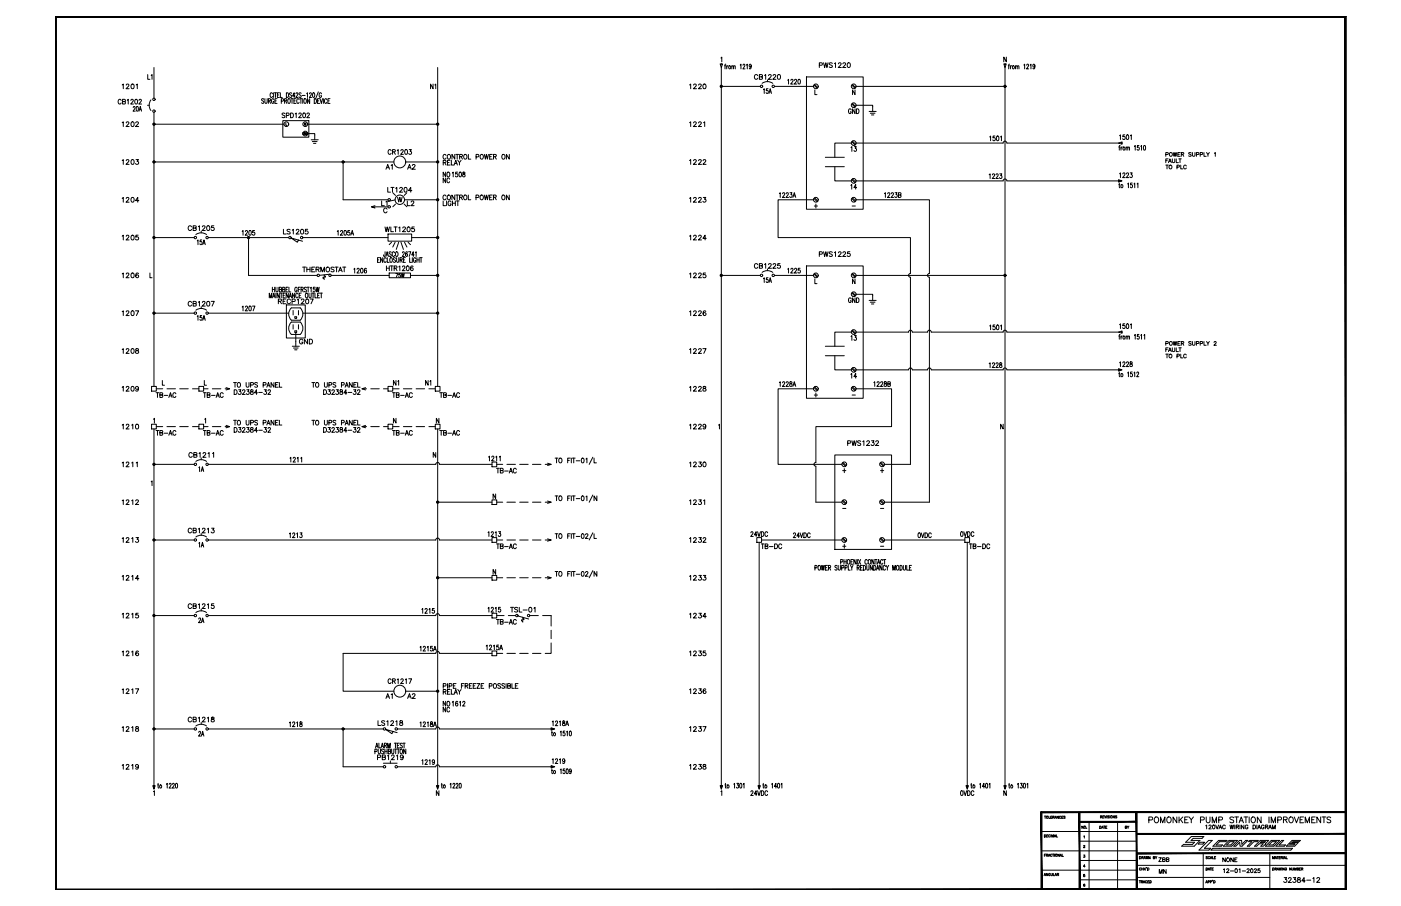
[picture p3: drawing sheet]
<svg xmlns="http://www.w3.org/2000/svg" width="432mm" height="279mm" viewBox="0 0 432 279" stroke-linecap="round" stroke-linejoin="round" font-family="sans-serif">
<defs><g id="words">
<g font-size="4.9">
<text x="214.5" y="145.3">30</text>
<text x="39.9" y="157">12</text>
<text x="214.5" y="157">31</text>
<text x="39.9" y="168.6">13</text>
<text x="214.5" y="168.6">32</text>
</g>
<g font-size="4.4">
<text x="39.5" y="28.6">01</text>
<text x="131.9" y="28.6">N1</text>
<text x="214.5" y="28.6">20</text>
<text x="231.8" y="25.8">CB1220</text>
<text x="36.7" y="40.2">12</text>
<text x="214.5" y="40.2">21</text>
<text x="260.7" y="36.3">GND</text>
<text x="261.4" y="48">13</text>
<text x="36.7" y="51.9">12</text>
<text x="118.2" y="53.3">A1</text>
<text x="124.9" y="53.3">A2</text>
<text x="214.5" y="51.9">22</text>
<text x="135.8" y="57.5">NC</text>
<text x="261.4" y="59.6">14</text>
<text x="36.7" y="63.5">12</text>
<text x="116.8" y="64.6">L1</text>
<text x="118.5" y="60.3">LT1204</text>
<text x="121.7" y="63.5">W</text>
<text x="214.5" y="63.5">23</text>
<text x="36.7" y="75.1">12</text>
<text x="57.1" y="72.3">CB1205</text>
<text x="86.4" y="73.4">LS1205</text>
<text x="117.8" y="72.7">WLT1205</text>
<text x="211.7" y="75.1">12</text>
<text x="231.8" y="84">CB1225</text>
<text x="251.5" y="80.4">PWS1225</text>
<text x="36.7" y="86.8">12</text>
<text x="214.5" y="86.8">25</text>
<text x="57.1" y="95.6">CB1207</text>
<text x="85" y="94.9">RECP1207</text>
<text x="260.7" y="94.5">GND</text>
<text x="36.7" y="98.4">12</text>
<text x="214.5" y="98.4">26</text>
<text x="91.4" y="107.2">GND</text>
<text x="261.4" y="106.2">13</text>
<text x="36.7" y="110.1">12</text>
<text x="214.5" y="110.1">27</text>
<text x="120.3" y="119.9">N1</text>
<text x="130.2" y="119.9">N1</text>
<text x="261.4" y="117.8">14</text>
<text x="39.5" y="121.7">09</text>
<text x="47.3" y="123.8">TB-AC</text>
<text x="61.7" y="123.8">TB-AC</text>
<text x="119.9" y="123.8">TB-AC</text>
<text x="134.8" y="123.8">TB-AC</text>
<text x="214.5" y="121.7">28</text>
<text x="39.9" y="133.3">10</text>
<text x="47.3" y="135.5">TB-AC</text>
<text x="61.7" y="135.5">TB-AC</text>
<text x="119.9" y="135.5">TB-AC</text>
<text x="134.8" y="135.5">TB-AC</text>
<text x="214.5" y="133.3">29</text>
<text x="57.1" y="142.2">CB1211</text>
<text x="260.3" y="138.6">PWS1232</text>
<text x="43.4" y="145.3" transform="rotate(-90 43.4 145.3)">11</text>
<text x="60.3" y="146.8">1A</text>
<text x="152" y="147.1">TB-AC</text>
<text x="57.1" y="165.5">CB1213</text>
<text x="63.9" y="170" transform="rotate(-90 63.9 170)">1A</text>
<text x="152" y="170.4">TB-AC</text>
<text x="233.9" y="170.4">TB-DC</text>
<text x="297.7" y="170.4">TB-DC</text>
<text x="39.9" y="180.3">14</text>
<text x="214.5" y="180.3">33</text>
<text x="39.9" y="191.9">15</text>
<text x="57.1" y="188.7">CB1215</text>
<text x="211.7" y="191.9">12</text>
<text x="60.3" y="193.3">2A</text>
<text x="152" y="193.7">TB-AC</text>
<text x="39.9" y="203.6">16</text>
<text x="214.5" y="203.6">35</text>
<text x="39.9" y="215.2">17</text>
<text x="214.5" y="215.2">36</text>
<text x="118.2" y="216.6">A1</text>
<text x="124.9" y="216.6">A2</text>
<text x="135.8" y="220.8">NC</text>
<text x="39.9" y="226.8">18</text>
<text x="214.5" y="226.8">37</text>
<text x="60.3" y="228.2">2A</text>
<text x="39.9" y="238.5">19</text>
<text x="214.5" y="238.5">38</text>
<text x="356.3" y="267.1">ZBB</text>
<text x="394.8" y="273.4">32384</text>
</g>
<g font-size="4">
<text x="48" y="25.8" transform="rotate(-90 48 25.8)">L1</text>
<text x="250.1" y="65.3">+</text>
<text x="121" y="86.8">75W</text>
<text x="356.3" y="270.6">MN</text>
</g>
<text font-size="3.5" x="346.1" y="256.8">BY</text>
<g font-size="2.6">
<text x="261.8" y="64.9">-</text>
<text x="261.8" y="123.1">-</text>
<text x="258.9" y="158">-</text>
<text x="270.6" y="158">-</text>
<text x="270.6" y="169.7">-</text>
<text x="401.8" y="272.7">-</text>
</g>
</g></defs>
<g fill="none" stroke="#000" stroke-width=".31">
<path d="M17.1 5.1h397.8v269.4h-397.8zM222 19.7h.7l-.4 1.1zM222.2 17.9l.3-.3v1.5M223.7 19.8l-.2 .3v1.1M253.8 19.4l.4 1.4 .3-1.4 .4 1.4 .3-1.4M256.5 19.6l-.8-.2-.1 .4 .8 .4 .1 .4-.3 .2-.6-.2M257.2 19.6l.3-.2v1.4M258.4 19.7l.3-.3 .5 .2-.9 1.2h1M259.8 19.7l.3-.3 .5 .2-.9 1.2h1M261.3 19.4a.66 .66 0 0 1 .8 .7 .66 .66 0 0 1-.8 .6l-.2-.5zM309.4 19.7h.7l-.3 1.1zM310.2 17.6v1.5l-.8-1.5v1.5"/>
<path d="M311.1 19.8l-.2 .3v1.1M37.3 31a.48 .48 0 0 0-.5-.4 .48 .48 0 0 0-.4 .6v.3a.48 .48 0 0 0 .4 .6 .48 .48 0 0 0 .5-.4M37.7 26.2l.3-.3v1.5M37.8 31.3h.7l.1-.5-.8-.2v1.5l.8-.1 .1-.4-.4-.3M39.2 30.9l.3-.3v1.5M40.3 31l.3-.4 .5 .3-.8 1.2h.8M41.1 33.2v-.2a.32 .32 0 0 1 .5-.1 .32 .32 0 0 1 0 .5l-.6 .9h.7M41.7 30.7a.7 .7 0 0 1 .8 .6 .7 .7 0 0 1-.5 .8l-.4-.3zM41.8 37.9l.3-.3 .6 .2-.9 1.2h.9M42.1 32.9l.2-.1a.86 .86 0 0 1 0 1.5l-.3-.6zM42.8 34.3l.4-1.5 .4 1.5M42.8 31l.3-.4 .5 .3-.8 1.2h.8"/>
<path d="M43 33.8h.5M45.5 32.5h.5M46.5 30.8a2.74 2.74 0 0 0 0 3.3M47.5 20.8v9.5M47.5 34.7v84.5M47.5 38.3h40M81.3 30.6l-.2-.2-.5 .2 .7 .9-.2 .4-.5-.2M81.6 30.4v1.1l.3 .4 .4-.4v-1.1M82.7 31.1l.6-.1 .1-.4-.7-.2v1.5M83.1 31.1l.3 .8M84 28.9a.39 .39 0 0 0-.5-.3 .39 .39 0 0 0-.3 .6v.3a.39 .39 0 0 0 .3 .5 .39 .39 0 0 0 .5-.3M84.3 28.6v1.4"/>
<path d="M84.4 30.8l-.2-.4a.78 .78 0 0 0-.5 .8 .78 .78 0 0 0 .5 .7l.2-.4v-.2h-.2M84.6 28.6h.6M84.8 31.1h.4M84.9 28.6v1.4M85.4 30.4h-.6v1.5h.6M85.5 29.3h.4M86.1 28.6h-.6v1.4h.6M86.4 28.6v1.4h.6M86.7 31.2l.6-.1v-.6l-.6-.1v1.5M87.2 37.2h8v5.1h-8zM87.7 31.1l.6-.1v-.5l-.6-.1v1.5M87.8 35l-.3-.1-.6 .1 .2 .4 .7 .5-.3 .4-.6-.2"/>
<path d="M88.1 31.1l.3 .8M88.1 37.9v.8h.3M88.2 35.6l.8-.1v-.5l-.8-.1v1.4M88.3 28.6a.72 .72 0 0 1 .7 .7 .72 .72 0 0 1-.7 .7zM88.9 30.5l.1-.1a.78 .78 0 0 1 .5 .8 .78 .78 0 0 1-.5 .7 1.08 1.08 0 0 1-.1-1.4zM89.6 34.9a.74 .74 0 0 1 .8 .7 .74 .74 0 0 1-.8 .7zM89.7 30.4h.6M89.9 28.8l-.6-.1v.4a.61 .61 0 0 1 .5 .9l-.6-.1M90 30.4v1.5M90.6 31.1h.4M90.9 29.6h-.7l.5-1v1.4M91 35.1l.3-.2v1.4"/>
<path d="M91.2 28.9l.1-.2a.32 .32 0 0 1 .4 0 .32 .32 0 0 1 .1 .5l-.6 .8h.6M91.2 30.4h-.6v1.5h.6M92.1 35.2l.3-.3 .5 .2-.8 1.2h.8M92.2 30.8l-.3-.4a.78 .78 0 0 0-.5 .8 .78 .78 0 0 0 .5 .7l.3-.4M92.4 30.4h.7M92.7 30.4v1.5M92.8 28.8l-.2-.2-.5 .2 .7 .8-.2 .4-.5-.1M93.2 29.4h.8M93.3 30.4v1.5M93.5 34.9a.71 .71 0 0 1 .8 .6 .71 .71 0 0 1-.5 .8l-.4-.3zM93.8 30.5l.1-.1a.78 .78 0 0 1 .5 .8 .78 .78 0 0 1-.5 .7 1.08 1.08 0 0 1-.1-1.4zM94.3 37.9v.8l-.4-.8v.8"/>
<path d="M94.5 28.9l.3-.3v1.4M94.6 35.2l.2-.3 .6 .2-.8 1.2h.8M94.8 38.3h40.1M95.4 28.9v-.2a.32 .32 0 0 1 .5 0 .32 .32 0 0 1 0 .5l-.5 .8h.6M95.4 30.4v1.5l-.6-1.5v1.5M96.5 28.7a.72 .72 0 0 1 .6 .6 .72 .72 0 0 1-.4 .7l-.3-.2zM96.9 30.4a.73 .73 0 0 1 .7 .8 .73 .73 0 0 1-.7 .7zM97.9 31.1h.4M98.1 28.3l-.9 2.2M98.5 30.4h-.6v1.5h.6M98.7 30.4l.3 1.5 .4-1.5M99.1 28.9l-.3-.3a.7 .7 0 0 0-.5 .7 .7 .7 0 0 0 .6 .7l.2-.5h-.3"/>
<path d="M99.7 30.4v1.5M100.7 30.8l-.2-.4a.78 .78 0 0 0-.5 .8 .78 .78 0 0 0 .5 .7l.2-.4M101.1 31.1h.4M101.7 30.4h-.6v1.5h.6M134.9 20.8v98.4M212.5 26.2l.4-.3v1.5M212.5 37.8l.4-.2v1.4M222.3 20.8v221.5M222.3 26.6h12M223.3 20.3h.3M224 20.3v.9M224.4 20.3l-.4 .4"/>
<path d="M225.6 20.5l.2-.2 .2 .1 .1 .8M225.6 20.3v.9M226.1 20.5l.2-.2 .3 .1v.8M228.1 20.1l.3-.3v1.4M229 20.1v-.2a.32 .32 0 0 1 .5 0 .32 .32 0 0 1 0 .5l-.5 .8h.6M230.1 20.1l.2-.3v1.4M231.5 20.3l-.1 .3a.39 .39 0 0 1-.5-.4 .39 .39 0 0 1 .5-.3l.1 1.1-.3 .2-.3-.2M235.3 27.7l.2-.3v1.4M236.7 27.4h-.5v.6a.39 .39 0 0 1 .5 .1 .39 .39 0 0 1 0 .5 .39 .39 0 0 1-.6-.1M237 28.8l.4-1.4 .4 1.4M237.1 28.3h.5M238.7 26.6h12"/>
<path d="M243.8 24.8l.2-.3 .4 .2-.7 1.2h.8M244.9 24.8l.2-.3 .4 .2-.7 1.2h.8M246.1 24.5a.72 .72 0 0 1 .7 .6 .72 .72 0 0 1-.4 .8l-.4-.3zM248.6 23.7h17.4v40.8h-17.4zM250.9 26.2l1 1M251.1 26l1 1M251.1 27.7v1.5h.7M252.5 20.1h.8l.1-.6-.9-.1v1.4M262.5 26.2l1 1M262.7 26l1 1M263.5 27.7v1.5l-.8-1.5v1.5M263.9 32.5h5.1v1.9"/>
<path d="M263.9 26.6h45.9M267.9 34.4h2.1M268.2 34.9h1.5M268.6 35.4h.7M309.8 20.8v221.5M310.7 20.3h.4M311.4 20.3v.9M311.8 20.3l-.4 .4M313 20.5l.2-.2 .3 .1v.8M313 20.3v.9M313.5 20.5l.3-.2 .2 .1v.8M315.6 20.1l.2-.3v1.4"/>
<path d="M316.4 20.1l.1-.2a.32 .32 0 0 1 .5 0 .32 .32 0 0 1 0 .5l-.6 .8h.7M317.5 20.1l.3-.3v1.4M319 20.3l-.2 .3a.37 .37 0 0 1-.5-.4 .37 .37 0 0 1 .6-.2l-.1 1.2-.4-.2M41.9 49.2h.8l-.5 .6a.49 .49 0 0 1 .4 .8 .49 .49 0 0 1-.8-.2M47.5 49.9h73.9M93.7 41l-.1-.2-.3 .2 .2 .6 .2-.2-.1-.1M94.3 40.8v.8l-.4-.8v.8M94.5 40.8a.37 .37 0 0 1 .4 .4 .37 .37 0 0 1-.4 .4zM94.8 41.2h2.2v1.9M95.9 43.1h2.2M96.3 43.7h1.4M96.6 44.2h.8"/>
<path d="M105.7 49.9v11.7h13.9M120.5 46.5a.48 .48 0 0 0-.5-.4 .48 .48 0 0 0-.4 .6v.3a.48 .48 0 0 0 .4 .6 .48 .48 0 0 0 .5-.3M121 46.8h.7v-.6l-.7-.1v1.5M121.4 46.8l.5 .8M122.4 46.4l.3-.3v1.5M123.5 46.5l.3-.4 .5 .3-.8 1.2h.9M124.9 46.2a.72 .72 0 0 1 .8 .6 .72 .72 0 0 1-.5 .8l-.4-.3zM125.1 49.9h9.8M126.1 46.1h.7l-.4 .6a.46 .46 0 0 1 .4 .7 .46 .46 0 0 1-.8-.1M136.6 50.1h.8v-.6l-.8-.1v1.5M137.1 50.1l.4 .8M137.5 48a.48 .48 0 0 0-.6-.4 .48 .48 0 0 0-.4 .6v.3a.48 .48 0 0 0 .4 .6 .48 .48 0 0 0 .6-.4"/>
<path d="M137.9 50.1h.5M138.1 47.7l.1-.1a.7 .7 0 0 1 .7 .8 .7 .7 0 0 1-.8 .6l-.2-.5zM138.7 49.4h-.8v1.5h.8M139.1 49.4v1.5h.7M140 50.9l.5-1.5 .5 1.5M140.2 47.6v1.5l-.9-1.5v1.5M140.2 50.4h.6M140.5 47.6h.9M140.9 47.6v1.5M141.1 49.4l.5 .7v.8M141.6 53.1a.72 .72 0 0 1 .8 .6 .72 .72 0 0 1-.5 .8l-.4-.2zM141.7 48.3l.7-.1v-.5l-.7-.1v1.5"/>
<path d="M142.1 49.4l-.5 .7M142.1 48.3l.4 .8M142.7 53.1v.5a.53 .53 0 0 1 .6 .3 .53 .53 0 0 1-.2 .6 .47 .47 0 0 1-.6-.5 .47 .47 0 0 1 .6-.4l.1-.5zM143.2 47.7l.1-.1a.7 .7 0 0 1 .6 .8 .7 .7 0 0 1-.7 .6l-.3-.5zM144.4 47.6v1.5h.7M146.7 48.4l.8-.1v-.6l-.8-.1v1.5M148.2 47.7l.2-.1a.7 .7 0 0 1 .6 .8 .7 .7 0 0 1-.8 .6l-.2-.5zM149.3 47.6l.3 1.5 .3-1.5 .3 1.5 .3-1.5M150.9 48.3h.5M151.7 47.6h-.8v1.5h.8M152.1 48.3l.7-.1v-.5l-.7-.1v1.5M152.5 48.3l.5 .8"/>
<path d="M154.9 47.7l.1-.1a.7 .7 0 0 1 .7 .8 .7 .7 0 0 1-.8 .6l-.2-.5zM157 47.6v1.5l-.9-1.5v1.5M212.5 49.5l.4-.3v1.5M240.2 59.7l.3-.3v1.5M241.2 59.8l.2-.4 .5 .3-.7 1.2h.7M242.3 59.8l.1-.3 .4-.1 .2 .5-.7 1h.7M243.5 59.4h.6l-.3 .6a.43 .43 0 0 1 .3 .6 .43 .43 0 0 1-.7 0M254.4 48.5h5.8M254.4 51.4h5.8M257.3 51.4v4.4h5.1M262.4 44.1h-5.1v4.4M263.9 44.1h45.3"/>
<path d="M263.9 55.8h45.3M272.6 59.7l.3-.3v1.5M273.6 59.8l.1-.3 .3-.1 .3 .5-.8 1h.8M274.7 59.8l.2-.4 .5 .3-.7 1.2h.7M275.9 59.4h.6l-.4 .6a.43 .43 0 0 1 .4 .6 .43 .43 0 0 1-.7 0M304.9 53.9l.3-.3v1.4M305 42.2l.3-.3v1.5M305.9 53.9l.2-.3 .4 .3-.7 1.1h.8M306.6 41.9h-.5l-.1 .7a.44 .44 0 0 1 .7 0 .44 .44 0 0 1-.1 .6 .44 .44 0 0 1-.6-.1M307 53.9l.2-.3 .5 .3-.8 1.1h.8M307.3 42l.1-.1a.82 .82 0 0 1 .5 .8 .82 .82 0 0 1-.5 .7l-.3-.6zM308.1 53.6h.7l-.4 .6a.43 .43 0 0 1 .4 .6 .43 .43 0 0 1-.8 0"/>
<path d="M308.4 42.2l.3-.3v1.5M309.2 44.1a.58 .58 0 0 1 .5-.6 .58 .58 0 0 1 .6 .6M309.2 55.8a.58 .58 0 0 1 .5-.6 .58 .58 0 0 1 .6 .6M310.3 44.1h34.4M310.3 55.8h34.4M344.7 55.4l1.1 .4-1.1 .3zM344.7 44.1l1.1-.3v.7zM344.8 56.9h.4M344.8 45.3h.4M344.8 55.6l.6 .2-.6 .2zM345 56.4v1.2l.2 .3M345.1 53.6l.2-.3v1.5"/>
<path d="M345.1 41.9l.2-.3v1.4M345.2 44.9l-.2 .2v1.2M345.5 45.3v1M345.9 45.3l-.4 .5M346.1 53.7l.2-.4 .4 .3-.7 1.2h.8M346.7 41.6h-.6v.6a.43 .43 0 0 1 .6 0 .43 .43 0 0 1-.1 .7 .43 .43 0 0 1-.6-.2M347.1 45.6l.2-.3 .3 .1v.9M347.1 45.3v1M347.2 53.7l.2-.4 .4 .3-.7 1.2h.8M347.3 41.6a.71 .71 0 0 1 .7 .6 .71 .71 0 0 1-.4 .8l-.4-.3zM347.6 56.7l.2-.3v1.5M347.6 45.6l.2-.3 .3 .1v.9"/>
<path d="M348.3 53.3h.7l-.4 .6a.43 .43 0 0 1 .4 .6 .43 .43 0 0 1-.8 0M348.4 41.9l.3-.3v1.4M349 56.4h-.5l-.1 .7a.4 .4 0 0 1 .6 0 .4 .4 0 0 1-.1 .6 .4 .4 0 0 1-.5-.1M349.5 56.7l.2-.3v1.5M349.6 45.1l.3-.2v1.4M350.5 56.7l.2-.3v1.5M351 44.9h-.4v.5a.41 .41 0 0 1 .5 .1 .41 .41 0 0 1-.1 .6 .41 .41 0 0 1-.5-.1M351.6 45.1l.2-.2v1.4M352.6 44.9h.1a.86 .86 0 0 1 0 1.4l-.3-.6zM359.3 47.7l.7-.1v-.5l-.7-.1v1.2M359.3 50.9h.8M359.3 49.5h.4"/>
<path d="M359.7 50.9v1.2M360 49h-.7v1.2M360.1 50.2l.5-1.2 .4 1.2M360.3 49.8h.6M361.3 49l.1 1 .2 .2 .4-.2 .1-1M361.6 47l.3 1.2 .2-1.2 .3 1.2 .3-1.2M362.5 49v1.2h.7M362.8 51.5h.6l.1-.5-.7-.1v1.2M363 47.6h.5M363.3 49h.8M363.7 49v1.2M363.7 47h-.7v1.2h.7"/>
<path d="M363.9 50.9v1.2h.7M364.1 47.6l.6-.1 .1-.3-.7-.2v1.2M364.5 47.6l.3 .6M365.6 51.2a.42 .42 0 0 0-.5-.3 .42 .42 0 0 0-.3 .5v.2a.42 .42 0 0 0 .3 .5 .42 .42 0 0 0 .5-.3M367.1 47.2l-.6-.1v.4l.5 .2 .1 .3-.2 .2-.5-.2M367.5 47v.9l.4 .3 .3-.2 .1-1M368.7 47.7l.7-.1 .1-.4-.8-.2v1.2M369.9 47.7l.7-.1v-.5l-.7-.1v1.2M371.1 47v1.2h.7M371.9 47l.4 .6v.6M372.7 47l-.4 .6M374.3 47.3l.3-.3v1.2"/>
<path d="M42.6 72.5h-.7l-.1 .7a.52 .52 0 0 1 .8-.1 .52 .52 0 0 1-.1 .8 .52 .52 0 0 1-.7-.2M42.8 61.9h-1l.7-1v1.4M47.5 73.3h12.3M60.8 74.3l.2-.3v1.5M62.2 74h-.5v.6a.39 .39 0 0 1 .5 .1 .39 .39 0 0 1 0 .5 .39 .39 0 0 1-.6 0M62.5 75.5l.4-1.5 .4 1.5M62.6 75h.5M64.2 73.3h24.8M74.6 71.4l.3-.3v1.4M75.6 71.4l.2-.3 .5 .3-.7 1.1h.7M76.6 73.3v11.6h21.1M76.9 71.2l.1-.1a.8 .8 0 0 1 .5 .7 .8 .8 0 0 1-.5 .7l-.3-.6z"/>
<path d="M78.5 71.1h-.6v.6a.43 .43 0 0 1 .6 0 .43 .43 0 0 1-.1 .7 .43 .43 0 0 1-.6-.1M93.4 73.3h26.2M103.9 71.4l.3-.3v1.4M104.9 71.4l.3-.3 .4 .3-.7 1.1h.8M106.2 71.2a.71 .71 0 0 1 .7 .5 .71 .71 0 0 1-.5 .8l-.4-.2zM107.8 71.1h-.6v.6a.43 .43 0 0 1 .6 0 .43 .43 0 0 1-.1 .7 .43 .43 0 0 1-.6-.1M108.1 72.5l.5-1.4 .4 1.4M108.3 72.1h.5M115.6 63.4l-1.1 .4M117 79.5h-.6v1.4h.6M118 79.5v1.4l-.7-1.4v1.4M118.7 77.6l-.1 1.4h-.3l-.1-.4"/>
<path d="M118.9 79.1l.4-1.5 .4 1.5M119 79.8a.38 .38 0 0 0-.5-.3 .38 .38 0 0 0-.2 .5l.2 .8 .3 .1 .2-.3M119.1 78.6h.5M119.4 79.5v1.4h.6M119.6 63.8h-5.1l1.1 .4M119.6 72.2h7.3v2.2h-7.3zM120.3 79.5h.1a.71 .71 0 0 1 .6 .7 .71 .71 0 0 1-.7 .6l-.2-.4zM120.6 77.8a.35 .35 0 0 0-.6-.1 .35 .35 0 0 0 .1 .6l.3 .1a.37 .37 0 0 1 .1 .6 .37 .37 0 0 1-.6-.1M120.7 74.7l-.7 .8M121.6 78a.39 .39 0 0 0-.5-.4 .39 .39 0 0 0-.2 .6v.3a.38 .38 0 0 0 .2 .6 .38 .38 0 0 0 .5-.3M121.8 74.7l-.7 1.5M121.9 79.7a.35 .35 0 0 0-.6-.2 .35 .35 0 0 0 .1 .6l.3 .1a.36 .36 0 0 1 .1 .6 .36 .36 0 0 1-.6-.1"/>
<path d="M122.1 77.7l.1-.1a.71 .71 0 0 1 .5 .8 .71 .71 0 0 1-.6 .6l-.2-.5zM122.2 79.5v1l.3 .4 .4-.2v-1.2M122.9 74.7l-.8 2.2M123.6 74.7l.7 2.2M124 78l.1-.2a.32 .32 0 0 1 .4-.1 .32 .32 0 0 1 .1 .5l-.6 .9h.7M124.7 61.6h10.2M124.7 74.7l.7 1.5M124.9 79.5h-.6v1.4h.6M125.6 77.8l-.1-.1a.72 .72 0 0 0-.6 .6 .72 .72 0 0 0 .4 .8 .38 .38 0 0 0 .3-.5 .38 .38 0 0 0-.5-.2l-.1 .2M125.8 74.7l.7 .8M125.9 77.6h.7l-.5 1.5M126.3 79.5v1.4h.6"/>
<path d="M126.7 62.3l.3-.3 .6 .3-.9 1.1h.9M126.9 73.3h8M127.1 79.5v1.4M127.6 78.6h-.7l.5-1v1.5M128 77.9l.2-.3v1.5M128.2 79.8a.39 .39 0 0 0-.5-.3 .39 .39 0 0 0-.3 .5v.4a.4 .4 0 0 0 .4 .5 .4 .4 0 0 0 .4-.5h-.3M128.5 79.5v1.4M129.2 79.5v1.4M129.4 79.5h.7M129.8 79.5v1.4M136.6 62v1.4h.8M137.5 60.5a.49 .49 0 0 0-.6-.3 .49 .49 0 0 0-.4 .5v.4a.49 .49 0 0 0 .4 .5 .49 .49 0 0 0 .6-.3"/>
<path d="M137.6 62v1.4M138.1 60.2a.67 .67 0 0 1 .8 .7 .67 .67 0 0 1-.8 .6l-.3-.4zM139 62.3a.48 .48 0 0 0-.5-.3 .48 .48 0 0 0-.4 .5v.4a.47 .47 0 0 0 .5 .5 .47 .47 0 0 0 .4-.5h-.3M139.5 62v1.4M139.5 62.7h.8M140.2 60.1v1.5l-.9-1.5v1.5M140.3 62v1.4M140.5 60.1h.9M140.7 62h.8M140.9 60.1v1.5M141.1 62v1.4M141.6 60.8h.8l.1-.5-.9-.2v1.5"/>
<path d="M142.1 60.8l.4 .8M143.2 60.2a.67 .67 0 0 1 .7 .7 .67 .67 0 0 1-.7 .6l-.3-.4zM144.3 60.1v1.5h.8M146.7 60.9l.8-.1v-.5l-.8-.2v1.5M148.2 60.2a.67 .67 0 0 1 .8 .7 .67 .67 0 0 1-.8 .6l-.2-.4zM149.3 60.1l.3 1.5 .3-1.5 .3 1.5 .3-1.5M150.9 60.8h.5M151.7 60.1h-.8v1.5h.8M152.1 60.8h.7l.1-.5-.8-.2v1.5M152.5 60.8l.5 .8M154.9 60.2a.66 .66 0 0 1 .8 .7 .66 .66 0 0 1-.8 .6l-.3-.4zM157 60.1v1.5l-.9-1.5v1.5"/>
<path d="M212.5 61.2l.4-.3v1.4M217.7 73.5h-1.1l.7-1v1.5M244.4 60.9l.4-1.5 .5 1.5M244.5 60.4h.6M250.7 61.6h-10.9v11.7h40.8v11a.58 .58 0 0 0-.6 .6 .58 .58 0 0 0 .6 .6v57.7h-8M262.5 61.2l1 1M262.7 61l1 1M263.9 61.6h22.5v22.7M276.9 60.1l.7-.1v-.5l-.7-.1v1.5l.7-.2 .1-.3-.3-.3M41.8 95.9h.9l-.7 1.4M42.7 84.4l-.1-.1a.67 .67 0 0 0-.8 .6 .67 .67 0 0 0 .7 .7 .45 .45 0 0 0 0-.8 .45 .45 0 0 0-.7 .4M46.2 84.2v1.5h.7"/>
<path d="M47.5 96.6h12.3M60.8 97.6l.2-.3v1.5M62.2 97.3h-.5v.6a.4 .4 0 0 1 .5 .1 .4 .4 0 0 1 0 .5 .4 .4 0 0 1-.6 0M62.5 98.8l.4-1.5 .4 1.5M62.6 98.3h.5M64.2 96.6h24.8M74.6 94.7l.3-.3v1.5M75.6 94.7l.1-.2 .4-.1 .2 .4-.7 1.1h.7M76.9 94.5l.1-.1a.82 .82 0 0 1 .5 .7 .82 .82 0 0 1-.5 .8l-.3-.7zM77.8 94.4h.8l-.6 1.5M83 91.9v-1.5l.4 1.5 .4-1.5v1.5M83.9 88.6v1.4"/>
<path d="M83.9 89.3h.7M84.6 88.6v1.4M85 88.6l.1 1.2 .2 .2 .4-.2v-1.2M86.1 89.3l.6-.1v-.6h-.6v1.4l.6-.1 .1-.4-.3-.2M87.1 89.3l.6-.1v-.6h-.6v1.4l.6-.1 .1-.4-.3-.2M88.1 89.3h.4M88.3 94h5.8v10.2h-5.8zM88.8 88.6h-.7v1.4M89 88.6v1.4h.6M89.8 94.9a2.64 2.64 0 0 0 0 3.8M89.8 99.3a2.64 2.64 0 0 0 0 3.8M89.8 99.3h2.7a2.64 2.64 0 0 1 0 3.8"/>
<path d="M90.3 95.8v1.3M90.9 98l.3 .2 .2-.2M90.9 98v-.3h.5v.3M91.6 88.9a.39 .39 0 0 0-.5-.3 .39 .39 0 0 0-.3 .5v.4a.41 .41 0 0 0 .4 .5 .41 .41 0 0 0 .4-.5h-.3M91.9 89.3h.4M92 95.8v1.3M92.5 94.9a2.64 2.64 0 0 1 0 3.8l-2.7 .1M92.6 88.6h-.7v1.4M92.8 89.3l.6-.1v-.6h-.6v1.4M93.1 89.3l.4 .7M93.3 82.4h.9M93.4 96.6h41.5"/>
<path d="M93.7 82.4v1.4M94.4 88.8l-.2-.2-.4 .2 .6 .8-.2 .4-.4-.2M94.6 82.4v1.4M94.6 83.1h.9M94.6 88.6h.7M95 88.6v1.4M95.5 82.4v1.4M95.7 88.9l.2-.3v1.4M96.1 83.1h.5M97 82.4h-.9v1.4h.9M97.1 88.6h-.5l-.1 .6a.42 .42 0 0 1 .7 .3 .42 .42 0 0 1-.7 .4v-.2M97.4 88.6l.3 1.4 .2-1.4 .2 1.4 .3-1.4"/>
<path d="M97.4 83.1l.9-.1v-.5l-.9-.1v1.4M97.9 83.1l.5 .7M98.7 90.4h.7M98.9 83.8v-1.4l.5 1.4 .6-1.4v1.4M99.9 84.7v.4h.4v.4h-.8v.3h.4v.4M101.8 84.6l-3.3 .3M102.1 84.9h17.9M103 82.6l-.9-.2v.5l.7 .3 .2 .4-.4 .2-.6-.2M103.3 82.4h.9M103.7 82.4v1.4M104.4 83.8l.5-1.4 .6 1.4M104.6 83.3h.7"/>
<path d="M105.6 82.4h1M106.1 82.4v1.4M109.1 83l.2-.3v1.5M110 83.1l.1-.2a.39 .39 0 0 1 .6 0 .39 .39 0 0 1-.1 .6l-.6 .7h.8M111.3 82.8l.1-.1a.82 .82 0 0 1 .5 .8 .82 .82 0 0 1-.5 .7l-.3-.6zM112.9 82.9v-.1a.71 .71 0 0 0-.8 .6 .71 .71 0 0 0 .5 .8 .41 .41 0 0 0 .5-.3 .41 .41 0 0 0-.4-.5 .41 .41 0 0 0-.4 .3M116.4 80.2h.4M119.1 82v1.5M119.1 82.7h.9M120 84.2h6.5v1.5h-6.5zM120 82v1.5M120.3 82h.9"/>
<path d="M120.7 82v1.5M121.5 82.7l.7-.1 .1-.4-.8-.2v1.5M122.9 82.3l.3-.3v1.5M123.3 80.2l.6-.1v-.6h-.6v1.4M123.6 80.2l.4 .7M124 82.4l.2-.3 .3-.1 .3 .4-.8 1.1h.9M124.3 80.2h.4M125.4 82.1a.72 .72 0 0 1 .8 .5 .72 .72 0 0 1-.5 .9l-.4-.3zM126.5 84.9h8.4M127.3 82.2l-.1-.1a.72 .72 0 0 0-.8 .5 .72 .72 0 0 0 .5 .9 .43 .43 0 0 0 .5-.4 .43 .43 0 0 0-.4-.5 .43 .43 0 0 0-.5 .4M128.5 80.2h.7M212.5 84.5l.4-.3v1.5"/>
<path d="M212.5 96.1l.4-.2v1.4M222.3 84.9h12M235.3 85.9l.2-.2v1.4M236.7 85.7h-.5v.5a.42 .42 0 0 1 .6 .4 .42 .42 0 0 1-.6 .4l-.1-.2M237 87.1l.4-1.4 .4 1.4M237.1 86.6h.5M238.7 84.9h12M243.8 83.1v-.2a.39 .39 0 0 1 .6 0 .39 .39 0 0 1-.1 .6l-.6 .7h.8M244.9 83.1l.1-.3a.39 .39 0 0 1 .5 .2 .39 .39 0 0 1-.1 .5l-.6 .7h.8M246.6 82.7h-.6v.7a.43 .43 0 0 1 .6 0 .43 .43 0 0 1-.1 .6 .43 .43 0 0 1-.6-.1M248.6 82h17.4v40.8h-17.4zM250.9 84.5l1 1"/>
<path d="M251.1 84.3l1 1M251.1 86v1.5h.7M262.5 84.5l1 1M262.7 84.3l1 1M263.5 86v1.5l-.8-1.5v1.5M263.9 90.8h5.1v1.8M263.9 84.9h45.9M267.9 92.6h2.1M268.2 93.2h1.5M268.6 93.7h.7M286.4 84.3a.58 .58 0 0 0-.5 .6 .58 .58 0 0 0 .5 .6M286.4 85.5v69.4h-13.8"/>
<path d="M346.7 99.9h-.6v.6a.43 .43 0 0 1 .6 0 .43 .43 0 0 1-.1 .7 .43 .43 0 0 1-.6-.2M347.3 99.9h.2a.82 .82 0 0 1 .4 .7 .82 .82 0 0 1-.4 .7l-.4-.6zM37.7 119.5l.3-.3v1.4M41.9 107.6v.4l.8 .5-.3 .5-.6-.2v-.3l.8-.5 .1-.3-.3-.2zM50 117.3v1.5h.7M55.4 119.9h2.6M59.3 119.9h2M63 117.3v1.5h.6M72 118h.9M72.4 118v1.4M73.2 118.2l.2-.2a.64 .64 0 0 1 .8 .7 .64 .64 0 0 1-1 .5zM75.9 118v1l.3 .4 .5-.2 .1-1.2"/>
<path d="M77.2 118.7h.8l.1-.6-.9-.1v1.4M79.4 118.2l-.3-.2-.6 .2 .1 .3 .7 .4 .1 .3-.3 .2-.6-.2M81.1 118.7h.8v-.6l-.8-.1v1.4M82.2 119.4l.5-1.4 .5 1.4M82.4 118.9h.7M84.4 118v1.4l-.9-1.4v1.4M84.9 118.7h.5M85.7 118h-.8v1.4h.8M86.1 118v1.4h.8M89.8 103.1h2.7M90.3 100.1v1.4M90.9 102.4v-.4h.5v.4"/>
<path d="M92 100.1v1.4M96.1 118h.9M96.6 118v1.4M97.4 118.2l.1-.2a.64 .64 0 0 1 .8 .7 .64 .64 0 0 1-.9 .5zM100 118v1l.4 .4 .4-.2 .1-1.2M101.4 118.7h.7l.1-.6-.8-.1v1.4M103.5 118.2l-.3-.2-.6 .2 .1 .3 .7 .4 .1 .3-.3 .2-.6-.2M105.2 118.7h.8v-.7h-.8v1.4M106.4 119.4l.5-1.4 .5 1.4M106.6 118.9h.6M108.6 118v1.4l-.9-1.4v1.4M109.1 118.7h.5"/>
<path d="M109.9 118h-.8v1.4h.8M110.2 118v1.4h.8M111.6 119.9h1.4M112.7 119.5l-1.1 .4 1.1 .4M114.3 119.9h2.6M118.2 119.9h1.4M128.2 119.9h2.7M212.5 107.8l.4-.3v1.5M212.5 119.5l.4-.3v1.4M240.2 118l.3-.3v1.5M241.2 118.1l.2-.4 .5 .3-.7 1.2h.7M242.3 118.1l.2-.4 .5 .3-.7 1.2h.7"/>
<path d="M243.5 117.8v.4a.49 .49 0 0 1 .6 .4 .49 .49 0 0 1-.5 .6 .52 .52 0 0 1-.2-.7 .52 .52 0 0 1 .6-.3v-.4zM244.4 119.2l.4-1.5 .5 1.5M244.5 118.7h.6M250.7 119.9h-10.9v23.3h19.7M250.9 119.5l1 1M251.1 119.3l1 1M254.4 106.8h5.8M254.4 109.7h5.8M257.3 109.7v4.4h5.1M262.4 102.4h-5.1v4.4M262.5 119.5l1 1M262.7 119.3l1 1"/>
<path d="M263.9 119.9h10.9v11.7h-23.3v11M263.9 102.4h16.1a.59 .59 0 0 1 .6-.6 .59 .59 0 0 1 .6 .6h4.7a.58 .58 0 0 1 .5-.6 .58 .58 0 0 1 .6 .6h22.2M263.9 114.1l16.1-.1a.59 .59 0 0 1 .6-.5 .59 .59 0 0 1 .6 .6l4.7-.1a.58 .58 0 0 1 .5-.5 .58 .58 0 0 1 .6 .5l22.2 .1M269.3 118l.3-.3v1.5M270.3 118.1l.2-.4 .5 .3-.7 1.2h.7M271.4 118.1l.3-.4 .4 .3-.7 1.2h.7M272.6 117.8v.4a.49 .49 0 0 1 .7 .4 .49 .49 0 0 1-.5 .6 .52 .52 0 0 1-.3-.7 .52 .52 0 0 1 .7-.3v-.4zM273.6 118.4l.7-.1v-.5l-.7-.1v1.5l.7-.1 .1-.4-.2-.3M304.9 112.2l.3-.3v1.4M305 100.5l.3-.3v1.5M305.9 112.2l.2-.3 .4 .3-.7 1.1h.8M306.6 100.2h-.5l-.1 .7a.43 .43 0 0 1 .7 0 .43 .43 0 0 1-.1 .6 .43 .43 0 0 1-.6-.1"/>
<path d="M307 112.2l.2-.3 .5 .3-.8 1.1h.8M307.3 100.3l.1-.1a.82 .82 0 0 1 .5 .7 .82 .82 0 0 1-.5 .8l-.3-.6zM308.1 111.9v.3a.73 .73 0 0 1 .6 1.1 .46 .46 0 0 1-.7-.4 .46 .46 0 0 1 .6-.5l.1-.5zM308.4 100.5l.3-.3v1.5M309.2 102.4a.58 .58 0 0 1 .5-.6 .58 .58 0 0 1 .6 .6M309.2 114a.58 .58 0 0 1 .5-.5 .58 .58 0 0 1 .6 .5M310.3 102.4h34.4M310.3 114.1h34.4M344.7 113.7l1.1 .4-1.1 .3zM344.7 102.4l1.1-.3v.7zM344.8 115.2h.4M344.8 103.6h.4"/>
<path d="M344.8 113.9l.6 .2-.6 .2zM345 114.7v1.2l.2 .3M345.1 111.9l.2-.3v1.4M345.1 100.1l.2-.2v1.4M345.2 103.1l-.2 .3v1.2M345.5 103.6v1M345.9 103.6l-.4 .4M346.1 111.9l.1-.2a.39 .39 0 0 1 .5 .1 .39 .39 0 0 1-.1 .5l-.6 .7h.8M347.1 103.9l.2-.3 .3 .1v.9M347.1 103.6v1M347.2 111.9v-.2a.39 .39 0 0 1 .6 .1 .39 .39 0 0 1-.1 .5l-.6 .7h.8M347.6 115l.2-.3v1.5"/>
<path d="M347.6 103.9l.2-.3 .3 .1v.9M348.3 111.7v.4a.53 .53 0 0 1 .6 .3 .53 .53 0 0 1-.2 .6 .5 .5 0 0 1-.5-.5 .5 .5 0 0 1 .7-.4v-.4zM348.4 100.1l.3-.2v1.4M349 114.7h-.5l-.1 .7a.4 .4 0 0 1 .6 0 .4 .4 0 0 1-.1 .5 .4 .4 0 0 1-.5 0M349.5 115l.2-.3v1.5M349.6 103.4l.3-.3v1.5M350.4 115.1v-.2a.32 .32 0 0 1 .5-.1 .32 .32 0 0 1 0 .5l-.6 .9h.7M351 103.1h-.4v.6a.41 .41 0 0 1 .5 .1 .41 .41 0 0 1-.1 .6 .41 .41 0 0 1-.5-.1M351.6 103.4l.2-.3v1.5M352.6 103.4l.2-.3v1.5M359.3 105.9h.7v-.5l-.7-.1v1.2M359.3 107.8h.4"/>
<path d="M359.3 109.2h.8M359.7 109.2v1.2M360 107.3h-.7v1.1M360.1 108.4l.5-1.1 .4 1.1M360.3 108h.6M361.3 107.3v.8l.3 .3 .4-.1 .1-1M361.6 105.3l.3 1.2 .2-1.2 .3 1.2 .3-1.2M362.5 107.3v1.1h.7M362.8 109.8l.7-.1v-.4l-.7-.1v1.2M363 105.9h.5M363.3 107.3h.8M363.7 107.3v1.1"/>
<path d="M363.7 105.3h-.7v1.2h.7M363.9 109.2v1.2h.7M364.1 105.9l.6-.1 .1-.4-.7-.1v1.2M364.5 105.9l.3 .6M365.6 109.5a.42 .42 0 0 0-.5-.3 .42 .42 0 0 0-.3 .5v.2a.42 .42 0 0 0 .3 .5 .42 .42 0 0 0 .5-.3M367.1 105.5l-.2-.2-.5 .2 .7 .7-.2 .3-.5-.2M367.5 105.3v.9l.4 .3 .3-.2 .1-1M368.7 105.9h.7l.1-.3-.8-.3v1.2M369.9 105.9h.7v-.5l-.7-.1v1.2M371.1 105.3v1.2h.7M371.9 105.3l.4 .6v.6M372.7 105.3l-.4 .6"/>
<path d="M374.2 105.6l.2-.3 .4 .3-.7 .9h.8M37.7 131.1l.3-.3v1.5M47.3 129.3l.3-.3v1.5M47.5 132.3v110M55.4 131.6h2.6M59.3 131.6h2M63.1 129.3l.3-.3v1.5M72 129.6h.9M72.2 120.2a.74 .74 0 0 1 .9 .7 .74 .74 0 0 1-.9 .7zM72.2 131.8a.75 .75 0 0 1 .9 .8 .75 .75 0 0 1-.9 .7zM72.4 129.6v1.5M73.2 129.8l.2-.1a.67 .67 0 0 1 .7 .7 .67 .67 0 0 1-.7 .6l-.3-.5z"/>
<path d="M73.6 120.2h.7l-.4 .5a.46 .46 0 0 1 .3 .8 .46 .46 0 0 1-.8-.1M73.6 131.8h.7l-.4 .6a.46 .46 0 0 1 .3 .7 .46 .46 0 0 1-.8-.1M74.7 120.5l.3-.3 .5 .3-.8 1.1h.9M74.7 132.2l.3-.4 .5 .3-.8 1.2h.9M75.9 129.6v1.1l.3 .4 .5-.2 .1-1.3M76.1 120.2h.7l-.4 .5a.46 .46 0 0 1 .3 .8 .46 .46 0 0 1-.8-.1M76.1 131.8h.7l-.4 .6a.46 .46 0 0 1 .3 .7 .46 .46 0 0 1-.8-.1M77.2 130.4l.8-.1 .1-.5-.9-.2v1.5M77.3 120.3v.4a.58 .58 0 0 1 .6 .2 .58 .58 0 0 1 0 .7h-.4a.47 .47 0 0 1-.3-.6 .47 .47 0 0 1 .6-.3l.1-.4zM77.3 131.9v.4a.59 .59 0 0 1 .6 .3 .59 .59 0 0 1 0 .6l-.4 .1a.47 .47 0 0 1-.3-.6 .47 .47 0 0 1 .6-.3l.1-.5zM79.4 121.2h-1l.7-1v1.4M79.4 132.8h-1l.7-1v1.5"/>
<path d="M79.4 129.8l-.3-.2-.6 .2 .1 .4 .8 .5-.3 .4-.6-.2M79.7 121h1.2M79.7 132.7h1.2M81.1 130.4l.8-.1v-.5l-.8-.2v1.5M81.4 120.2h.7l-.4 .5a.45 .45 0 0 1 .4 .8 .45 .45 0 0 1-.8-.1M81.4 131.8h.7l-.4 .6a.45 .45 0 0 1 .4 .7 .45 .45 0 0 1-.8-.1M82.2 131.1l.5-1.5 .5 1.5M82.4 130.6h.7M82.6 120.5l.3-.3 .5 .3-.8 1.1h.8M82.6 132.2l.1-.3a.41 .41 0 0 1 .6 .1 .41 .41 0 0 1-.1 .6l-.6 .7h.8M84.4 129.6v1.5l-.9-1.5v1.5M84.9 130.3h.5"/>
<path d="M85.7 129.6h-.8v1.5h.8M86.1 129.6v1.5h.8M96.1 129.6h.9M96.6 129.6v1.5M97.4 129.8l.1-.1a.67 .67 0 0 1 .8 .7 .67 .67 0 0 1-.8 .6l-.3-.5zM99.7 120.2a.74 .74 0 0 1 .9 .7 .74 .74 0 0 1-.9 .7zM99.7 131.8a.75 .75 0 0 1 .9 .8 .75 .75 0 0 1-.9 .7zM100 129.6v1.1l.4 .4 .4-.2 .1-1.3M101.1 120.2h.7l-.4 .5a.46 .46 0 0 1 .4 .8 .46 .46 0 0 1-.8-.1M101.1 131.8h.7l-.4 .6a.46 .46 0 0 1 .4 .7 .46 .46 0 0 1-.8-.1M101.4 130.4l.7-.1 .1-.5-.8-.2v1.5M102.3 120.5l.3-.3 .5 .3-.9 1.1h.9"/>
<path d="M102.3 132.2l.3-.4 .5 .3-.9 1.2h.9M103.5 129.8l-.3-.2-.6 .2 .1 .4 .8 .5-.3 .4-.6-.2M103.6 120.2h.7l-.4 .5a.45 .45 0 0 1 .4 .8 .45 .45 0 0 1-.8-.1M103.6 131.8h.7l-.4 .6a.45 .45 0 0 1 .4 .7 .45 .45 0 0 1-.8-.1M104.9 120.3v.4a.58 .58 0 0 1 .6 .2 .58 .58 0 0 1 0 .7h-.4a.47 .47 0 0 1-.3-.6 .47 .47 0 0 1 .6-.3l.1-.4zM104.9 131.9v.4a.59 .59 0 0 1 .6 .3 .59 .59 0 0 1 0 .6l-.4 .1a.47 .47 0 0 1-.3-.6 .47 .47 0 0 1 .6-.3l.1-.5zM105.2 130.4l.8-.1v-.6l-.8-.1v1.5M106.4 131.1l.5-1.5 .5 1.5M106.6 130.6h.6M106.9 121.2h-.9l.6-1v1.4M106.9 132.8h-.9l.6-1v1.5M107.3 121h1.1"/>
<path d="M107.3 132.7h1.1M108.6 129.6v1.5l-.9-1.5v1.5M109 120.2h.7l-.4 .5a.46 .46 0 0 1 .4 .8 .46 .46 0 0 1-.8-.1M109 131.8h.7l-.4 .6a.46 .46 0 0 1 .4 .7 .46 .46 0 0 1-.8-.1M109.1 130.3h.5M109.9 129.6h-.8v1.5h.8M110.2 120.5l.2-.3 .5 .3-.8 1.1h.9M110.2 132.2l.2-.4 .5 .3-.8 1.2h.9M110.2 129.6v1.5h.8M111.6 131.6h1.4M112.7 131.2l-1.1 .4 1.1 .3M114.3 131.6h2.6"/>
<path d="M118.2 131.6h1.4M122 129v1.5l-.7-1.5v1.5M128.2 131.6h2.7M132.2 131.6h2M134.3 139.6v1.4l-.8-1.4v1.4M134.9 132.3v110M135.3 129v1.5l-.8-1.5v1.5M212.5 131.1l.4-.3v1.5M221.5 131.1l.2-.3v1.5M251 121.8h1M251.5 121.2v1.2M309.2 130.8v1.5l-.8-1.5v1.5"/>
<path d="M37.7 142.8l.3-.3v1.4M37.7 154.4l.3-.3v1.5M46.6 148.6l.3-.3v1.5M47.5 143.2h12.3M64.2 143.2h70.1M89.4 141.3l.2-.3v1.5M90.4 141.4l.2-.4 .4 .3-.7 1.2h.8M91.6 141.3l.3-.3v1.5M92.7 141.3l.3-.3v1.5M134.3 143.2a.58 .58 0 0 1 .6-.6 .58 .58 0 0 1 .6 .6M134.9 154.9h16.7M135.5 143.2h16.1"/>
<path d="M150.6 140.9l.3-.2v1.4M151.6 141l.2-.3 .4 .2-.7 1.2h.8M151.6 154.1h1.5v1.5h-1.5zM152.8 152.3v1.5l-.8-1.5v1.5M152.8 140.9l.3-.2v1.4M153.1 154.9h1.8M153.9 140.9l.3-.2v1.4M156.2 154.9h2.7M160.2 143.2h2.6M160.2 154.9h2.6M164.1 143.2h2.6M164.1 154.9h2.6"/>
<path d="M168 143.2h1.9M168 154.9h1.9M168.8 142.8l1.1 .4-1.1 .4M168.8 154.5l1.1 .4-1.1 .3M171.1 141.3h.9M171.1 152.9h.9M171.5 141.3v1.4M171.5 152.9v1.5M172.5 141.3h.1a.7 .7 0 0 1 .6 .7 .7 .7 0 0 1-.7 .7l-.3-.5zM172.5 153a.66 .66 0 0 1 .7 .7 .66 .66 0 0 1-.7 .6l-.3-.5zM175 142h.5M175 153.6h.5"/>
<path d="M175.8 141.3h-.8v1.4M175.8 152.9h-.8v1.5M176.1 141.3v1.4M176.1 152.9v1.5M176.4 141.3h.9M176.4 152.9h.9M176.8 141.3v1.4M176.8 152.9v1.5M177.6 142.1h1.1M177.6 153.8h1.1M179.3 141.3a.72 .72 0 0 1 .8 .6 .72 .72 0 0 1-.5 .8l-.4-.2zM179.3 153a.72 .72 0 0 1 .8 .6 .72 .72 0 0 1-.5 .8l-.4-.3z"/>
<path d="M180.6 141.6l.3-.3v1.4M180.6 153.2l.3-.3v1.5M182.7 141l-1.1 2.2M182.7 152.7l-1.1 2.2M183.1 141.3v1.4h.7M184 152.9v1.5l-.9-1.5v1.5M212.5 142.8l.4-.3v1.4M212.5 154.4l.4-.3v1.5M251.4 142.6a.58 .58 0 0 0-.5 .6 .58 .58 0 0 0 .5 .6M251.5 143.8v11.1h8M257.3 140.3h17.5v29.1h-17.5zM259.6 142.8l1 1"/>
<path d="M259.6 154.5l1 1M259.7 145.1h1M259.8 142.6l1 1M259.8 154.3l1 1M260.2 144.5v1.3M271.3 142.8l1 1M271.3 154.5l1 1M271.4 145.1h1M271.5 142.6l1 1M271.5 154.3l1 1M271.9 144.5v1.3M37.7 166.1l.3-.3v1.5"/>
<path d="M37.7 177.7l.3-.2v1.4M47.5 166.5h12.3M64.2 166.5h70.1a.58 .58 0 0 1 .6-.6 .58 .58 0 0 1 .6 .6h16.1M89.2 164.6l.3-.3v1.5M90.2 164.7l.1-.2a.35 .35 0 0 1 .4-.1 .35 .35 0 0 1 .1 .5l-.7 .9h.8M91.4 164.6l.3-.3v1.5M92.5 164.3h.6l-.3 .6a.42 .42 0 0 1 .3 .7 .42 .42 0 0 1-.7-.1M134.9 178.2h16.7M150.4 164.2l.3-.2v1.4M151.4 164.3l.2-.3 .5 .2-.8 1.2h.8M151.6 177.5h1.5v1.4h-1.5zM152.6 164.2l.3-.2v1.4"/>
<path d="M152.8 175.6v1.5l-.8-1.5v1.5M153.1 178.2h1.8M153.7 164h.6l-.3 .5a.43 .43 0 0 1 .3 .7 .43 .43 0 0 1-.7 0M156.2 178.2h2.7M160.2 166.5h2.6M160.2 178.2h2.6M164.1 166.5h2.6M164.1 178.2h2.6M168 166.5h1.9M168 178.2h1.9M168.8 166.2l1.1 .3-1.1 .4M168.8 177.8l1.1 .4-1.1 .4"/>
<path d="M171.1 164.6h.9M171.1 176.2h.9M171.5 164.6v1.4M171.5 176.2v1.5M172.5 164.7a.66 .66 0 0 1 .7 .6 .66 .66 0 0 1-.7 .7l-.3-.5zM172.5 176.3l.1-.1a.7 .7 0 0 1 .6 .8 .7 .7 0 0 1-.7 .6l-.3-.4zM175 165.3h.5M175 176.9h.5M175.8 164.6h-.8v1.4M175.8 176.2h-.8v1.5M176.1 164.6v1.4M176.1 176.2v1.5"/>
<path d="M176.4 164.6h.9M176.4 176.2h.9M176.8 164.6v1.4M176.8 176.2v1.5M177.6 165.4h1.1M177.6 177.1h1.1M179.3 164.7a.71 .71 0 0 1 .8 .5 .71 .71 0 0 1-.5 .8l-.4-.2zM179.3 176.3a.7 .7 0 0 1 .9 .6 .7 .7 0 0 1-.6 .8l-.4-.3zM180.5 164.9l.2-.3 .5 .3-.8 1.1h.9M180.5 176.6l.2-.4 .5 .3-.8 1.2h.9M182.7 164.3l-1.1 2.2M182.7 176l-1.1 2.2"/>
<path d="M183.1 164.6v1.4h.7M184 176.2v1.5l-.9-1.5v1.5M212.5 166.1l.4-.3v1.5M212.5 177.7l.4-.2v1.4M231.4 164.3l.2-.3 .5 .2-.7 1.2h.8M233.3 164.9h-.8l.5-.9v1.4M233.5 164l.4 1.4 .5-1.4M234 167.3v75M234.7 164a.73 .73 0 0 1 .7 .7 .73 .73 0 0 1-.7 .7zM234.7 166.5h24.8M236.6 164.3a.43 .43 0 0 0-.5-.3 .43 .43 0 0 0-.3 .5v.4a.44 .44 0 0 0 .3 .5 .44 .44 0 0 0 .5-.3M244.5 164.7l.1-.2a.35 .35 0 0 1 .5-.1 .35 .35 0 0 1 .1 .5l-.7 .9h.8"/>
<path d="M246.4 165.3h-.8l.5-1v1.5M246.6 164.3l.4 1.5 .5-1.5M247.8 164.3a.73 .73 0 0 1 .8 .8 .73 .73 0 0 1-.8 .7zM249.7 164.7a.43 .43 0 0 0-.5-.4 .43 .43 0 0 0-.3 .6v.3a.43 .43 0 0 0 .3 .6 .43 .43 0 0 0 .5-.3M251.2 175.1h.5v-.7h-.5v1.4M252.3 174.4h.1a.72 .72 0 0 1 .5 .7 .72 .72 0 0 1-.6 .7l-.2-.5zM253.2 174.4l.2 1.4 .2-1.4 .3 1.4 .2-1.4M254.4 175.1h.4M255 174.4h-.6v1.4h.6M255.3 175.1l.6-.1 .1-.5-.7-.1v1.4M255.7 175.1l.3 .7M258 174.6l-.4-.2-.2 .5a.64 .64 0 0 1 .5 .9l-.6-.2"/>
<path d="M258.3 174.4l.1 1.2 .2 .2 .4-.2v-1.2M259.1 173.3l.6-.1v-.6l-.6-.1v1.5M259.4 175.1h.6v-.7h-.6v1.4M259.6 166.1l1 1M259.7 168.5h1M259.8 165.9l1 1M260.1 172.5v1.5M260.1 173.2h.7M260.2 167.8v1.3M260.4 175.1l.7-.1-.1-.6h-.6v1.4M260.8 172.5v1.5M261.3 172.6l.1-.1a.71 .71 0 0 1 .5 .8 .71 .71 0 0 1-.6 .6l-.2-.4z"/>
<path d="M261.5 174.4v1.4h.5M262.1 174.4l.4 .7v.7M262.3 173.2h.3M262.9 172.5h-.6v1.5h.6M262.9 174.4l-.4 .7M263.9 172.5v1.5l-.7-1.5v1.5M264.2 175.1l.6-.1v-.6h-.6v1.4M264.2 172.5v1.5M264.5 175.1l.4 .7M264.6 172.5l.7 1.5M265.2 175.1h.4M265.3 172.5l-.7 1.5"/>
<path d="M265.8 174.4h-.6v1.4h.6M266.1 174.4a.73 .73 0 0 1 .7 .7 .73 .73 0 0 1-.7 .7zM267.1 174.4v1l.3 .4 .4-.4v-1M267.3 172.9a.39 .39 0 0 0-.5-.3 .39 .39 0 0 0-.2 .5v.4a.39 .39 0 0 0 .2 .5 .39 .39 0 0 0 .5-.3M267.8 172.6l.1-.1a.72 .72 0 0 1 .5 .8 .72 .72 0 0 1-.6 .6l-.2-.4zM268.9 174.4v1.4l-.7-1.4v1.4M269.3 174.4a.73 .73 0 0 1 .7 .7 .73 .73 0 0 1-.7 .7zM269.4 172.5v1.5l-.7-1.5v1.5M269.6 172.5h.7M270 172.5v1.5M270.2 175.8l.3-1.4 .4 1.4M270.3 175.3h.5"/>
<path d="M270.4 174l.4-1.5 .4 1.5M270.6 173.5h.4M271.3 166.1l1 1M271.5 165.9l1 1M271.8 174.4v1.4l-.6-1.4v1.4M272.1 172.9a.39 .39 0 0 0-.5-.3 .39 .39 0 0 0-.2 .5v.4a.39 .39 0 0 0 .2 .5 .39 .39 0 0 0 .5-.3M272.3 172.5h.7M272.6 166.5h24.8M272.6 172.5v1.5M272.9 174.7a.39 .39 0 0 0-.5-.3 .39 .39 0 0 0-.2 .5v.4a.39 .39 0 0 0 .2 .5 .39 .39 0 0 0 .5-.3M273.1 174.4l.4 .7v.7M273.9 174.4l-.4 .7"/>
<path d="M275.1 175.8v-1.4l.4 1.4 .4-1.4v1.4M276.5 174.4h.1a.71 .71 0 0 1 .5 .7 .71 .71 0 0 1-.6 .7l-.2-.5zM277.4 174.4a.73 .73 0 0 1 .7 .7 .73 .73 0 0 1-.7 .7zM278.4 174.4v1.2l.3 .2 .3-.2 .1-1.2M279.5 174.4v1.4h.6M280.3 175.1h.4M280.9 174.4h-.6v1.4h.6M283.1 164.4a.71 .71 0 0 1 .7 .6 .71 .71 0 0 1-.4 .8l-.4-.3zM283.9 164.3l.5 1.5 .4-1.5M285.1 164.3a.73 .73 0 0 1 .8 .8 .73 .73 0 0 1-.8 .7zM287 164.7a.43 .43 0 0 0-.5-.4 .43 .43 0 0 0-.3 .6v.3a.43 .43 0 0 0 .3 .6 .43 .43 0 0 0 .5-.3M296.2 164.1l.2-.1a.82 .82 0 0 1 .4 .7 .82 .82 0 0 1-.4 .7l-.4-.6z"/>
<path d="M297.1 164l.4 1.4 .4-1.4M298.1 167.3v75M298.2 164a.73 .73 0 0 1 .8 .7 .73 .73 0 0 1-.8 .7zM300.2 164.3a.43 .43 0 0 0-.6-.3 .43 .43 0 0 0-.3 .5v.4a.44 .44 0 0 0 .3 .5 .44 .44 0 0 0 .6-.3M37.7 189.4l.3-.3v1.5M47.5 189.8h12.3M64.2 189.8h70.1a.58 .58 0 0 1 .6-.6 .58 .58 0 0 1 .6 .6h16.1M129.5 199.6l.2-.3v1.5M130 187.9l.3-.2v1.4M130.5 199.7l.2-.4 .4 .3-.7 1.2h.8M131 188l.1-.3h.3l.3 .4-.8 1h.8M131.7 199.6l.3-.3v1.5"/>
<path d="M132.2 187.9l.3-.2v1.4M133.3 199.3h-.6v.6a.43 .43 0 0 1 .6 .1 .43 .43 0 0 1-.1 .6 .43 .43 0 0 1-.6-.1M133.8 187.7h-.5l-.1 .6a.44 .44 0 0 1 .7 0 .44 .44 0 0 1-.1 .6 .44 .44 0 0 1-.6-.1M149.8 199.2l.3-.3v1.5M150.4 187.6l.3-.3v1.5M150.9 199.3l.2-.4 .4 .3-.7 1.2h.8M151.4 187.6l.2-.3 .5 .3-.8 1.2h.8M152.1 199.2l.3-.3v1.5M152.6 187.6l.3-.3v1.5M153.7 198.9h-.6v.7a.43 .43 0 0 1 .6 0 .43 .43 0 0 1-.1 .6 .43 .43 0 0 1-.6-.1M154.2 199.9h.5M154.2 187.3h-.5l-.1 .6a.43 .43 0 0 1 .7 0 .43 .43 0 0 1-.1 .7 .43 .43 0 0 1-.6-.1"/>
<path d="M157.3 187.3h1M157.8 187.3v1.5M159.6 187.5l-.4-.2-.6 .2 .1 .3 .9 .5-.4 .5-.6-.3M159.7 190l3.2 .9M160 187.3v1.5h.9M161.2 188.1h1.3M163.2 187.4a.66 .66 0 0 1 .7 .6 .66 .66 0 0 1-.7 .7l-.2-.6zM163.3 189.8h2.6M164.5 187.6l.4-.3v1.5M167.2 189.8h2.7v3.3M169.9 198.3v3.2h-1.9M169.9 194.4v2.6"/>
<path d="M217.7 190.1h-1.1l.7-1v1.5M37.7 201.1l.3-.3v1.4M37.7 212.7l.3-.3v1.5M120.5 209.7a.48 .48 0 0 0-.5-.4 .48 .48 0 0 0-.4 .6v.3a.48 .48 0 0 0 .4 .6 .48 .48 0 0 0 .5-.3M121 210h.7l.1-.5-.8-.2v1.5M121.4 210l.5 .8M122.4 209.6l.3-.3v1.5M123.5 209.7l.3-.4 .5 .3-.8 1.2h.9M124.9 209.6l.3-.3v1.5M125.1 213.2h9.8M126 209.3h.9l-.7 1.5M133.6 200.8l.4-1.5 .5 1.5"/>
<path d="M133.8 200.3h.5M136.6 213.3h.8v-.6l-.8-.1v1.5M136.6 211.6l.8-.1v-.6l-.8-.1v1.5M137.1 213.3l.4 .8M137.9 213.3h.5M137.9 210.8v1.5M138.4 211.6l.8-.1v-.6l-.8-.1v1.5M138.7 212.6h-.8v1.5h.8M139.1 212.6v1.5h.7M139.7 211.5h.5M140 214.1l.5-1.5 .5 1.5M140.2 213.6h.6"/>
<path d="M140.5 210.8h-.8v1.5h.8M141.1 212.6l.5 .7v.8M141.6 216.5l.3-.2v1.4M142.1 212.6l-.5 .7M142.2 211.5h.5M142.6 216.6l.1-.2a.39 .39 0 0 1 .6 .1 .39 .39 0 0 1-.2 .5l-.5 .7h.7M143 210.8h-.8v1.5M143.4 211.5l.7-.1v-.5l-.7-.1v1.5M143.8 211.5l.4 .8M144.7 211.5h.5M145.5 210.8h-.8v1.5h.8M145.9 211.5h.4"/>
<path d="M146.7 210.8h-.8v1.5h.8M147 210.8h.8l-.8 1.5h.8M148.3 211.5h.5M149.1 210.8h-.8v1.5h.8M150.8 211.6l.7-.1v-.6l-.7-.1v1.5M151.6 201.5h-16.1a.58 .58 0 0 0-.6-.6 .58 .58 0 0 0-.6 .6h-28.6v11.7h15.7M151.6 200.8h1.5v1.4h-1.5zM152.3 210.9l.1-.1a.7 .7 0 0 1 .7 .8 .7 .7 0 0 1-.8 .6l-.3-.5zM153.1 201.5h1.8M154 200.4l.5-1.5 .4 1.5M154.3 211l-.8-.1v.4l.7 .3 .1 .5-.3 .2-.6-.2M155.5 211l-.3-.2-.5 .2 .1 .4 .7 .5-.3 .4-.5-.2"/>
<path d="M156 210.8v1.5M156.2 201.5h2.7M156.5 211.5l.7-.1 .1-.4-.8-.2v1.5l.7-.1 .1-.4-.3-.3M157.8 210.8v1.5h.7M158.8 211.5h.5M159.7 210.8h-.9v1.5h.9M160.2 201.5h2.6M164.1 201.5h2.6M212.5 201.1l.4-.3v1.4M212.5 212.7l.4-.3v1.5M37.7 224.4l.3-.3v1.4M37.7 236l.3-.3v1.5"/>
<path d="M47.5 224.8h12.3M59 221.5a.53 .53 0 0 0-.6-.3 .53 .53 0 0 0-.4 .5v.4a.54 .54 0 0 0 .4 .5 .54 .54 0 0 0 .6-.3M59.5 221.9l.9-.1v-.5l-.9-.1v1.4l.9-.1 .1-.4-.3-.2M61.1 221.4l.4-.2v1.4M62 222.8v.5M62.4 221.5l.3-.3 .5 .2-.9 1.2h1M63.9 221.4l.3-.2v1.4M64.2 224.8h53.9M65.2 221.2v.5a.61 .61 0 0 1 .7 .2 .61 .61 0 0 1 0 .7h-.7a.61 .61 0 0 1 0-.7 .61 .61 0 0 1 .7-.2v-.5zM89.2 222.9l.3-.3v1.5M90.2 223l.2-.4 .4 .1 .1 .3-.8 1.1h.8M91.4 222.9l.3-.3v1.5"/>
<path d="M92.5 222.7l-.1 .3a.73 .73 0 0 1 .6 1 .46 .46 0 0 1-.7-.3 .46 .46 0 0 1 .6-.5l.1-.5zM105.7 224.8v11.7h12.4M115.5 231.8l.6-.1v-.6l-.6-.1v1.5M115.7 230.6l.4-1.4 .4 1.4M115.9 230.2h.5M116.4 233.6l.8-.1 .1-.5-.9-.2v1.5M116.5 222.3v1.4h.8M116.6 231v1l.3 .5 .4-.5v-1M116.8 229.2v1.4h.5M117.5 230.6l.3-1.4 .4 1.4M117.6 230.2h.5M117.8 233.5h.9v-.5l-.9-.2v1.5l.9-.1 .1-.4-.4-.3"/>
<path d="M118.2 235.4h4.2M118.3 231.2l-.6-.1-.1 .4a.62 .62 0 0 1 .6 .9l-.6-.1M118.5 229.9l.6-.1v-.6h-.6v1.4M118.6 222.5l-.4-.2-.6 .2 .2 .3 .8 .5-.4 .4-.6-.2M118.6 231v1.5M118.6 231.7h.7M118.8 229.9l.3 .7M119.2 222.5l.3-.2v1.4M119.3 231v1.5M119.4 233.1l.4-.3v1.5M119.5 230.6v-1.4l.4 1.4 .4-1.4v1.4M119.7 231.7l.6-.1v-.5l-.6-.1v1.5l.6-.1 .1-.4-.3-.3"/>
<path d="M120.3 234.6v.8M120.5 222.6l.1-.3h.4l.3 .4-.9 1h.9M120.7 233.2l.1-.3 .4-.1 .3 .4-.9 1.1h1M120.7 231v1l.3 .5 .4-.5v-1M121.2 225.6l-.4 .7-1.9-1.4 3.5 1M121.5 229.2h.7M121.6 231h.7M121.9 229.2v1.4M122 231v1.5M122 222.5l.3-.2v1.4M122.2 233.1l.3-.3v1.5M122.4 231h.7"/>
<path d="M122.4 229.9h.5M122.5 236.5h11.8a.58 .58 0 0 1 .6-.6 .58 .58 0 0 1 .6 .6h34.4M122.5 224.8h11.8M122.7 231v1.5M123.1 229.2h-.7v1.4h.7M123.3 222.3v.5a.59 .59 0 0 1 .7 .1 .59 .59 0 0 1 0 .7h-.7a.59 .59 0 0 1 0-.7 .59 .59 0 0 1 .7-.1v-.5zM123.5 231.1l.1-.1a.71 .71 0 0 1 .5 .7 .71 .71 0 0 1-.6 .7l-.2-.5zM124 229.4l-.6-.2v.5a.61 .61 0 0 1 .5 .9l-.6-.2M124.2 229.2h.7M124.3 233.3a.46 .46 0 0 1-.7 .4 .46 .46 0 0 1-.1-.7 .46 .46 0 0 1 .7 0l.1 .3a.68 .68 0 0 1-.6 1l-.3-.2M124.5 229.2v1.4M125.1 231v1.5l-.7-1.5v1.5"/>
<path d="M129.5 222.9l.2-.3v1.5M130 234.6l.3-.3v1.4M130.5 223l.2-.4 .4 .3-.7 1.2h.8M131 234.6l.3-.3 .4 .3-.7 1.1h.7M131.7 222.9l.3-.3v1.5M132.2 234.6l.3-.3v1.4M132.7 222.7v.3a.75 .75 0 0 1 .6 1 .47 .47 0 0 1-.7-.3 .47 .47 0 0 1 .6-.5l.1-.5zM133.6 224.1l.4-1.5 .5 1.5M133.8 223.6h.5M133.9 234.8l-.1 .3a.38 .38 0 0 1-.6-.4 .38 .38 0 0 1 .7-.2l-.1 1.2-.6-.2M134.3 224.8a.58 .58 0 0 1 .6-.6 .58 .58 0 0 1 .6 .6M135.5 224.8h34.4"/>
<path d="M169.9 224.4l1.1 .4-1.1 .4zM169.9 236.1l1.1 .4-1.1 .3zM170 225.9h.3M170 237.6h.3M170 224.6l.5 .2-.5 .2zM170 236.3l.5 .2-.5 .2zM170.1 225.5v1.1l.2 .3M170.1 237.1v1.2l.2 .3M170.2 222.6l.3-.3v1.5M170.2 234.3l.3-.3v1.5M171.2 222.7l.1-.3a.39 .39 0 0 1 .6 .1 .39 .39 0 0 1-.2 .6l-.6 .7h.8M171.2 234.3l.1-.2 .3-.1 .3 .4-.8 1.1h.8"/>
<path d="M172.4 222.6l.3-.3v1.5M172.4 234.3l.3-.3v1.5M172.7 225.7l.2-.2v1.4M172.7 237.4l.2-.3v1.5M173.5 222.4v.4a.5 .5 0 0 1 .6 .4 .5 .5 0 0 1-.5 .6 .53 .53 0 0 1-.2-.7 .53 .53 0 0 1 .6-.3v-.4zM174.1 234.5l-.2 .3a.39 .39 0 0 1-.5-.1 .39 .39 0 0 1 .1-.6 .39 .39 0 0 1 .5 .1v1l-.2 .3-.4-.3M174.1 225.5h-.5l-.1 .6a.4 .4 0 0 1 .6 0 .4 .4 0 0 1 0 .6 .4 .4 0 0 1-.6-.1M174.1 237.1h-.5v.6a.43 .43 0 0 1 .6 .4 .43 .43 0 0 1-.7 .3v-.1M174.3 223.8l.5-1.5 .4 1.5M174.5 223.3h.6M174.6 225.7l.3-.2v1.4M174.6 237.2l.2-.1a.88 .88 0 0 1 0 1.5l-.3-.7z"/>
<path d="M175.6 225.5h.1a.88 .88 0 0 1 0 1.4l-.2-.6zM176.1 237.6l-.2 .3a.39 .39 0 0 1-.5-.3 .39 .39 0 0 1 .5-.4 .74 .74 0 0 1 .3 .8 .74 .74 0 0 1-.7 .5v-.1M212.5 224.4l.4-.3v1.4M212.5 236l.4-.3v1.5M47.1 242.3h.7l-.3 1.1zM47.3 242.4h.3l-.1 .6zM47.3 244.1l.3-.2v1.4M48.6 242.1h.3M48.7 241.6v1.2l.3 .2M51.3 241.8l.2-.2v1.4M52.2 241.9v-.2a.32 .32 0 0 1 .5 0 .32 .32 0 0 1 0 .4l-.6 .9h.7M53.1 241.9l.1-.2a.32 .32 0 0 1 .5 0 .32 .32 0 0 1 0 .4l-.6 .9h.7"/>
<path d="M54.2 241.6h.2a.88 .88 0 0 1 0 1.4l-.3-.6zM134.5 242.3h.8l-.4 1.1zM134.7 242.4h.4l-.2 .6zM135.3 243.9v1.4l-.8-1.4v1.4M136 242.1h.4M136.1 241.6v1.2l.3 .2M138.7 241.8l.3-.2v1.4M139.6 241.9l.2-.3 .4 .2-.6 1.2h.6M140.6 241.9l.2-.3 .4 .2-.7 1.2h.7M141.6 241.6h.2a.88 .88 0 0 1 0 1.4l-.3-.6zM222 242.3h.7l-.4 1.1zM222.1 242.4h.4l-.2 .6z"/>
<path d="M222.2 244.1l.3-.2v1.4M223.4 242.1h.4M223.6 241.6v1.2l.2 .2M226.2 241.8l.2-.2v1.4M227.1 241.6h.5l-.3 .5a.41 .41 0 0 1 .4 .6 .41 .41 0 0 1-.7 .1M228.1 241.6h.1a.86 .86 0 0 1 0 1.4l-.2-.6zM229.1 241.8l.2-.2v1.4M231.4 244.2l.1-.3a.39 .39 0 0 1 .6 .2 .39 .39 0 0 1-.2 .5l-.5 .7h.8M233.3 244.8h-.8l.5-.9v1.4M233.5 243.9l.4 1.4 .5-1.4M233.6 242.3h.7l-.3 1.1zM233.8 242.4h.4l-.2 .6z"/>
<path d="M234.7 243.9a.73 .73 0 0 1 .7 .7 .73 .73 0 0 1-.7 .7zM235.1 242.1h.3M235.2 241.6v1.2l.3 .2M236.6 244.2a.43 .43 0 0 0-.6-.3 .43 .43 0 0 0-.2 .5v.4a.43 .43 0 0 0 .3 .5 .43 .43 0 0 0 .5-.3M237.8 241.8l.3-.2v1.4M239.4 242.5h-.7l.4-.9v1.4M239.8 241.6h.1a.86 .86 0 0 1 0 1.4l-.3-.6zM240.7 241.8l.3-.2v1.4M296.2 243.9h.2a.82 .82 0 0 1 .4 .7 .82 .82 0 0 1-.4 .7l-.4-.6zM297.1 243.9l.4 1.4 .4-1.4M297.7 242.3h.8l-.4 1.1zM297.9 242.4h.4l-.2 .6z"/>
<path d="M298.2 243.9a.73 .73 0 0 1 .8 .7 .73 .73 0 0 1-.8 .7zM299.2 242.1h.4M299.4 241.6v1.2l.2 .2M300.2 244.2a.44 .44 0 0 0-.6-.3 .44 .44 0 0 0-.3 .5v.4a.44 .44 0 0 0 .3 .5 .44 .44 0 0 0 .6-.3M301.9 241.8l.3-.2v1.4M303.5 242.5h-.7l.5-.9v1.4M303.9 241.6h.1a.88 .88 0 0 1 0 1.4l-.3-.6zM304.9 241.8l.2-.2v1.4M309.4 242.3h.7l-.3 1.1zM309.6 242.4h.3l-.1 .6zM310.2 243.9v1.4l-.8-1.4v1.4M310.9 242.1h.3"/>
<path d="M311 241.6v1.2l.3 .2M313.6 241.8l.2-.2v1.4M314.5 241.6h.5l-.2 .5a.42 .42 0 0 1 .3 .6 .42 .42 0 0 1-.6 .2l-.1-.1M315.5 241.6h.2a.86 .86 0 0 1 0 1.4l-.3-.6zM316.5 241.8l.3-.2v1.4M321 256.4h29.3M321.9 257.4a.39 .39 0 0 1 .4 .2 .39 .39 0 0 1 0 .4l-.4 .1zM321.9 251.7h.4M322.1 251.7v.7M322.6 257.8h.3M323 257.4h-.4v.7h.4M323.3 251.7v.7h.4"/>
<path d="M323.7 257.6a.3 .3 0 0 0-.4 0 .3 .3 0 0 0 0 .4 .3 .3 0 0 0 .4 0M323.8 252h.3M323.9 257.4v.7M324.2 258.1v-.7l.3 .7 .2-.7v.7M324.3 251.7h-.5v.7h.5M324.5 252h.4v-.3h-.4v.7M324.7 252l.2 .4M324.9 258.1l.3-.7 .2 .7M325 257.9h.3M325.1 252.4l.2-.7 .3 .7M325.2 252.2h.3M325.6 257.4v.7h.4"/>
<path d="M326.2 251.7v.7l-.4-.7v.7M327 251.9a.29 .29 0 0 0-.4-.1 .29 .29 0 0 0 0 .4 .29 .29 0 0 0 .4 0M327.2 252h.3M327.7 251.7h-.5v.7h.5M328.3 251.8h-.5l.5 .4-.5 .1M332.7 259.4h17.6M333.9 254.8v.7l-.5-.7v.7M334 257.9l.2-.2v.8M334.9 255.4h.1M335.7 253.4v20.9M338.9 254.8a.39 .39 0 0 1 .4 .1 .39 .39 0 0 1 0 .5l-.4 .1zM339.2 251.9h.4v-.3h-.4v.7"/>
<path d="M339.4 251.9l.2 .4M339.5 255.5l.3-.7 .2 .7M339.6 255.2h.4M339.9 251.9h.2M340.1 254.8h.5M340.3 251.6h-.4v.7h.4M340.4 254.8v.7M340.4 251.6l.3 .7 .2-.7M340.8 255.1h.2M341.1 251.6v.7M341.2 254.8h-.4v.7h.4M341.8 251.7h-.5l.5 .5h-.5"/>
<path d="M342.1 251.6v.7M343.5 251.6v.7l-.5-.7v.7M344.2 251.7h-.5l.5 .4-.1 .2-.4-.1M344.4 253.4v20.9M354.1 252.9l1-.1 .1-.7-1.1-.2v1.8M355.9 252.2l.2-.2a.84 .84 0 0 1 1 .8 .84 .84 0 0 1-1 .9l-.4-.7zM357.7 253.7v-1.8l.7 1.8 .6-1.8v1.8M359.8 252.2l.1-.2a.84 .84 0 0 1 1.1 .8 .84 .84 0 0 1-1.1 .9l-.3-.7zM362.7 251.9v1.8l-1.2-1.8v1.8M363.4 251.9v1.8M363.8 252.7l.8 1M364.6 251.9l-1.2 1.2"/>
<path d="M365.1 252.8h.7M366.2 251.9h-1.1v1.8h1.1M366.5 251.9l.7 .9v.9M367.2 258h3.8l-.5 .5h-2.8l-.6 .7h2.7l-1.7 1.8h-3.9l.6-.6h2.7l.7-.6h-2.8zM367.8 251.9l-.6 .9M370 252.9l1-.1 .1-.7-1.1-.2v1.8M371.6 254.6l.3-.2v1.2M371.8 251.9v1.3l.5 .5 .6-.2v-1.6M372.5 259.2h1.1l-2.4 2.4h1.9l-.5 .6h-3.1zM372.6 254.7l.3-.3 .4 .2-.7 1h.7M373.6 253.7v-1.8l.7 1.8 .6-1.8v1.8M374.7 254.4l.4 1.2 .5-1.2"/>
<path d="M375.6 259.2h2.6l-.4 .4h-1.9l-1 1h1.9l-.4 .4h-2.6zM375.6 252.9l1-.1 .1-.7-1.1-.2v1.8M375.7 255.6l.4-1.2 .5 1.2M375.9 255.2h.5M377.7 254.7a.44 .44 0 0 0-.5-.3 .44 .44 0 0 0-.4 .5 .49 .49 0 0 0 .2 .6 .49 .49 0 0 0 .6 0l.1-.2M378.8 259.2h2.6l-1.8 1.8h-2.5zM379.1 254.4l.3 1.2 .3-1.2 .2 1.2 .3-1.2M380.2 252.2l-.4-.3-.7 .3 .1 .4 1 .4-.1 .7h-.6l-.4-.2M380.6 254.4v1.2M380.6 251.9h1.1M381 255l.7-.1 .1-.3-.8-.2v1.2M381.1 251.9v1.8"/>
<path d="M381.4 255l.4 .6M381.9 253.7l.7-1.8 .6 1.8M382 259.2h.7l.1 1.2 1.1-1.2h.7l-1.8 1.8h-.6l-.1-1.2-1.2 1.2h-.6zM382.2 254.4v1.2M382.2 253.1h.8M383.4 254.4v1.2l-.8-1.2v1.2M383.4 251.9h1.2M384 251.9v1.8M384.6 254.7a.43 .43 0 0 0-.5-.3 .43 .43 0 0 0-.3 .5 .49 .49 0 0 0 .1 .6 .49 .49 0 0 0 .7 0v-.3h-.3M384.9 259.6l.3-.4h2.6l-.4 .4h-.9l-1.4 1.4h-.7l1.4-1.4zM385 251.9v1.8M385.8 252.2l.1-.2a.84 .84 0 0 1 1.1 .8 .84 .84 0 0 1-1.1 .9l-.3-.7z"/>
<path d="M386.2 254.4h.4a.64 .64 0 0 1 .4 .6 .64 .64 0 0 1-.4 .6h-.4zM387.4 254.4v1.2M387.6 255.6l.5-1.2 .4 1.2M387.8 255.2h.6M388.4 259.2h2.6l-1.6 1.8h-.8l.7-.8h-1.2l-.8 .8h-.6zM388.4 259.8l.3-.2h1.3l-.3 .2zM388.7 251.9v1.8l-1.2-1.8v1.8M389.6 254.7a.43 .43 0 0 0-.5-.3 .43 .43 0 0 0-.3 .5 .49 .49 0 0 0 .1 .6 .49 .49 0 0 0 .7 0v-.3h-.3M390 255l.7-.1 .1-.3-.8-.2v1.2M390.4 255l.4 .6M391 255.6l.5-1.2 .4 1.2M391.1 251.9v1.8"/>
<path d="M391.2 255.2h.5M391.8 253.7v-1.8l.7 1.8 .6-1.8v1.8M391.8 259.2h2.6l-1.8 1.8h-2.6zM392.1 259.6h1.3l-1.1 1h-1.2zM392.2 255.6v-1.2l.4 1.2 .5-1.2v1.2M393.8 252.9l1-.1 .1-.7-1.1-.2v1.8M395 259.2h.6l-1.3 1.4h1.9l-.4 .4h-2.5zM395.6 252.8l1-.1 .1-.6-1.1-.2v1.8M396.2 252.8l.5 .9M397.4 252.2l.2-.2a.84 .84 0 0 1 1 .8 .84 .84 0 0 1-1 .9l-.4-.7zM398.9 251.9l.7 1.8 .7-1.8M400.7 252.8h.6"/>
<path d="M401.8 251.9h-1.1v1.8h1.1M402.3 253.7v-1.8l.6 1.8 .7-1.8v1.8M404.3 252.8h.6M405.4 251.9h-1.1v1.8h1.1M407 251.9v1.8l-1.1-1.8v1.8M407.5 251.9h1.1M408.1 251.9v1.8M410.1 252.2l-.4-.3-.6 .1-.1 .5 1 .5 .1 .5-.4 .2-.7-.2M321 268.3h29.3M321 262.4h29.3M321.8 270.1l.3-.8 .2 .8M321.9 263.7h.2"/>
<path d="M321.9 269.8h.3M322.3 263.4h-.4v.7M322.5 263.7h.4v-.2l-.4-.1v.7M322.7 263.7l.2 .4M322.9 269.3v.8l-.4-.8v.8M323.1 264.1l.2-.7 .3 .7M323.2 263.9h.3M323.7 269.5a.3 .3 0 0 0-.4 0 .3 .3 0 0 0 0 .4 .3 .3 0 0 0 .4 0l-.2-.1M323.9 269.3l.2 .8 .3-.1v-.7M324.3 263.6a.29 .29 0 0 0-.5-.1 .29 .29 0 0 0 0 .5 .29 .29 0 0 0 .5-.1M324.4 263.4h.5M324.6 263.4v.7"/>
<path d="M324.7 269.3v.8h.4l.3-.8 .3 .8M325 263.4v.7M325.2 269.8h.4M325.8 269.7l.5-.2-.5-.2v.8M326.1 269.7l.2 .4M326.5 263.4v.7l-.5-.7v.7M326.7 264.1l.2-.7 .3 .7M326.8 263.9h.3M327.4 263.4v.7h.4M332.7 265.4h17.6M332.7 271.3h17.6M334 260.9l.1-.2 .3 .2-.5 .5h.5"/>
<path d="M334 263.7h.4l-.2 .3h.1a.25 .25 0 0 1 0 .4 .25 .25 0 0 1-.4-.1M334.3 269.7h-.3v.3a.24 .24 0 0 1 .3 0 .24 .24 0 0 1 0 .3 .24 .24 0 0 1-.4-.1M334.4 272.7l-.2-.1-.2 .3v.4h.3v-.4l-.3 .2M334.4 267.2h-.5l.4-.5v.7M350.3 274.3h.1M350.3 270.6h41.1M350.3 266.9h64.5M351.1 271.6h.5M351.2 264.1l.4 .2-.1 .5-.3 .1zM351.3 271.6v.7M351.7 267.8a.29 .29 0 0 0-.5 0 .29 .29 0 0 0 0 .4 .29 .29 0 0 0 .5 0M351.7 271.9l.5-.2-.5-.1v.7"/>
<path d="M351.9 264.5l.5-.2-.5-.2v.8M351.9 268h.5M351.9 267.6v.7M352 271.9l.2 .4M352.1 264.5l.3 .4M352.3 272.3l.3-.7 .3 .7M352.4 267.6v.7M352.4 272.1h.4M352.5 264.9l.3-.8 .2 .8M352.6 264.6h.3M352.6 267.6v.7M352.8 267.9l.3 .4"/>
<path d="M353.1 267.6l-.5 .5M353.1 264.1l.2 .8 .2-.8 .1 .8 .2-.8M353.4 267.5l-.1 .2M353.5 271.8a.3 .3 0 0 0-.4-.1 .3 .3 0 0 0 0 .5 .3 .3 0 0 0 .4-.1M353.7 267.6a.39 .39 0 0 1 .4 .2 .39 .39 0 0 1 0 .5h-.4zM353.7 271.9h.3M354.2 271.6h-.5v.7h.5M354.4 271.6a.39 .39 0 0 1 .4 .2 .39 .39 0 0 1-.1 .5h-.3zM354.5 264.1v.8l-.5-.8v.8M369.3 260.3l.5-.5h1.5l-.6 .5zM370.8 263.1v11.2M371.6 272.3l.3-.7 .3 .7"/>
<path d="M371.7 267.6l.5 .3-.2 .4h-.3zM371.7 272.1h.3M372.2 264.2h-.5l.5 .4-.2 .3-.3-.2M372.3 268.3l.3-.7 .3 .7M372.3 272l.4-.1 .1-.2-.5-.1v.7M372.4 268.1h.3M372.9 264.3a.3 .3 0 0 0-.5 0 .3 .3 0 0 0 0 .4 .3 .3 0 0 0 .5 0M372.9 267.6h.5M373 264.9l.3-.8 .2 .8M373 272l.5-.1v-.3h-.5v.7M373.1 264.6h.3M373.1 267.6v.7"/>
<path d="M373.2 262.2l.6-.6h24.6l-.6 .6zM373.5 268h.3M373.7 264.1v.8h.4M373.8 271.5l-.1 .1M374 267.6h-.5v.7h.5M374.1 271.6l.4 .2-.1 .5h-.3zM374.3 264.5h.2M374.7 264.1h-.4v.8h.4M377.1 268.2l.3-.3v1.2M377.7 264.6v1.1l-.8-1.1v1.1M378.1 260.6l1-1h1.3l-1.1 1zM378.1 268.2l.4-.3 .3 .4-.8 .8h.8"/>
<path d="M379.2 268.6h1M380.1 264.6v1.1l-.8-1.1v1.1M380.6 265.1h.4M381.3 264.6h-.7v1.1h.7M381.9 268.2l.3-.3v1.2M382.9 268.6h1M384.3 268.2l.5-.3 .2 .4-.7 .8h.8M386.6 268.2l.4-.3 .2 .4-.7 .8h.8M388.3 267.9h-.5l-.1 .5a.42 .42 0 0 1 .6 0 .42 .42 0 0 1 0 .6 .42 .42 0 0 1-.7-.1M391.4 263.1v11.2M392.2 267.6l.4 .1v.6h-.4zM392.2 264.9v-.8l.3 .8 .3-.8v.8"/>
<path d="M393 268l.4-.1v-.2l-.4-.1v.7M393 264.9l.2-.8 .3 .8M393 264.6h.4M393.2 268l.2 .3M393.6 268.3l.2-.7 .3 .7M393.6 264.1h.4M393.7 268.1h.3M393.8 264.1v.8M394.2 267.6l.2 .7 .1-.7 .2 .7 .2-.7M394.2 264.5h.3M394.6 264.1h-.4v.8h.4M394.8 264.5l.5-.2-.5-.2v.8"/>
<path d="M395.1 267.6v.7M395.1 264.5l.2 .4M395.5 264.1v.8M395.7 264.9l.3-.8 .2 .8M395.8 267.6v.7l-.5-.7v.7M395.8 264.6h.3M396.4 264.1v.8h.4M396.5 267.8a.29 .29 0 0 0-.4 0 .29 .29 0 0 0 0 .4 .29 .29 0 0 0 .4 0l-.1-.1M396.8 260.6h2l.3-.4h-1.9l1-1h2.6l-.4 .4h-1.9l-.3 .2h1.9l-1.1 1.2h-2.5zM398 267.6v.7l-.5-.7v.7M398.2 267.6l.2 .7h.3v-.7M398.9 268.3v-.7l.3 .7 .3-.7v.7"/>
<path d="M399.8 268l.4-.1v-.2l-.4-.1v.7h.4l-.1-.3M400.5 268h.2M400.9 267.6h-.4v.7M401.1 268l.5-.2-.5-.2v.7M401.3 268l.3 .3M405.9 271l.1-.3 .4-.1 .3 .5-.9 1h1"/>
<circle cx="47.4" cy="34.3" r=".37"/>
<circle cx="47.4" cy="30.6" r=".37"/>
<circle cx="47.4" cy="38.3" r=".35"/>
<circle cx="47.4" cy="38.3" r=".12"/>
<circle cx="47.4" cy="38.3" r=".22"/>
<circle cx="88.3" cy="38.3" r=".73"/>
<circle cx="94.1" cy="38.3" r=".73"/>
<circle cx="134.9" cy="38.3" r=".35"/>
<circle cx="134.9" cy="38.3" r=".12"/>
<circle cx="134.9" cy="38.3" r=".22"/>
<circle cx="222.3" cy="26.6" r=".35"/>
<circle cx="222.3" cy="26.6" r=".12"/>
<circle cx="222.3" cy="26.6" r=".22"/>
<circle cx="224.9" cy="20.7" r=".43"/>
<circle cx="251.4" cy="26.6" r=".73"/>
<circle cx="263.1" cy="26.6" r=".73"/>
<circle cx="309.7" cy="26.6" r=".35"/>
<circle cx="309.7" cy="26.6" r=".12"/>
<circle cx="309.7" cy="26.6" r=".22"/>
<circle cx="312.3" cy="20.7" r=".43"/>
<circle cx="47.4" cy="49.9" r=".35"/>
<circle cx="47.4" cy="49.9" r=".12"/>
<circle cx="47.4" cy="49.9" r=".22"/>
<circle cx="94.1" cy="41.2" r=".73"/>
<circle cx="105.7" cy="49.9" r=".35"/>
<circle cx="105.7" cy="49.9" r=".12"/>
<circle cx="105.7" cy="49.9" r=".22"/>
<circle cx="123.2" cy="49.9" r="1.83"/>
<circle cx="134.9" cy="49.9" r=".35"/>
<circle cx="134.9" cy="49.9" r=".12"/>
<circle cx="134.9" cy="49.9" r=".22"/>
<circle cx="345.8" cy="57.4" r=".43"/>
<circle cx="346.4" cy="45.8" r=".44"/>
<circle cx="360.8" cy="51.4" r=".54"/>
<circle cx="360.9" cy="47.6" r=".54"/>
<circle cx="47.4" cy="73.3" r=".35"/>
<circle cx="47.4" cy="73.3" r=".12"/>
<circle cx="47.4" cy="73.3" r=".22"/>
<circle cx="76.6" cy="73.3" r=".35"/>
<circle cx="76.6" cy="73.3" r=".12"/>
<circle cx="76.6" cy="73.3" r=".22"/>
<circle cx="134.9" cy="61.6" r=".35"/>
<circle cx="134.9" cy="73.3" r=".35"/>
<circle cx="134.9" cy="61.6" r=".12"/>
<circle cx="134.9" cy="73.3" r=".12"/>
<circle cx="134.9" cy="61.6" r=".22"/>
<circle cx="134.9" cy="73.3" r=".22"/>
<circle cx="263.1" cy="61.6" r=".73"/>
<circle cx="47.4" cy="96.6" r=".35"/>
<circle cx="47.4" cy="96.6" r=".12"/>
<circle cx="47.4" cy="96.6" r=".22"/>
<circle cx="98.1" cy="84.9" r=".37"/>
<circle cx="101" cy="83" r=".67"/>
<circle cx="101.7" cy="84.9" r=".37"/>
<circle cx="134.9" cy="84.9" r=".35"/>
<circle cx="134.9" cy="96.6" r=".35"/>
<circle cx="134.9" cy="96.6" r=".12"/>
<circle cx="134.9" cy="84.9" r=".12"/>
<circle cx="134.9" cy="84.9" r=".22"/>
<circle cx="134.9" cy="96.6" r=".22"/>
<circle cx="222.3" cy="84.9" r=".35"/>
<circle cx="222.3" cy="84.9" r=".12"/>
<circle cx="222.3" cy="84.9" r=".22"/>
<circle cx="251.4" cy="84.9" r=".73"/>
<circle cx="263.1" cy="84.9" r=".73"/>
<circle cx="309.7" cy="84.9" r=".35"/>
<circle cx="309.7" cy="84.9" r=".12"/>
<circle cx="309.7" cy="84.9" r=".22"/>
<circle cx="251.4" cy="119.9" r=".73"/>
<circle cx="263.1" cy="119.9" r=".73"/>
<circle cx="345.8" cy="115.6" r=".43"/>
<circle cx="346.4" cy="104" r=".43"/>
<circle cx="360.8" cy="109.7" r=".54"/>
<circle cx="360.9" cy="105.8" r=".54"/>
<circle cx="47.4" cy="143.2" r=".35"/>
<circle cx="47.4" cy="143.2" r=".12"/>
<circle cx="47.4" cy="143.2" r=".22"/>
<circle cx="134.9" cy="154.9" r=".35"/>
<circle cx="134.9" cy="154.9" r=".12"/>
<circle cx="134.9" cy="154.9" r=".22"/>
<circle cx="260.2" cy="154.9" r=".73"/>
<circle cx="260.2" cy="143.2" r=".73"/>
<circle cx="271.9" cy="143.2" r=".73"/>
<circle cx="271.9" cy="154.9" r=".73"/>
<circle cx="47.4" cy="166.5" r=".35"/>
<circle cx="47.4" cy="166.5" r=".12"/>
<circle cx="47.4" cy="166.5" r=".22"/>
<circle cx="134.9" cy="178.2" r=".35"/>
<circle cx="134.9" cy="178.2" r=".12"/>
<circle cx="134.9" cy="178.2" r=".22"/>
<circle cx="260.2" cy="166.5" r=".73"/>
<circle cx="271.9" cy="166.5" r=".73"/>
<circle cx="47.4" cy="189.8" r=".35"/>
<circle cx="47.4" cy="189.8" r=".12"/>
<circle cx="47.4" cy="189.8" r=".22"/>
<circle cx="162.9" cy="189.8" r=".37"/>
<circle cx="123.2" cy="213.2" r="1.83"/>
<circle cx="134.9" cy="213.2" r=".35"/>
<circle cx="134.9" cy="213.2" r=".12"/>
<circle cx="134.9" cy="213.2" r=".22"/>
<circle cx="47.4" cy="224.8" r=".35"/>
<circle cx="47.4" cy="224.8" r=".12"/>
<circle cx="47.4" cy="224.8" r=".22"/>
<circle cx="105.7" cy="224.8" r=".35"/>
<circle cx="105.7" cy="224.8" r=".12"/>
<circle cx="105.7" cy="224.8" r=".22"/>
<circle cx="118.5" cy="224.8" r=".37"/>
<circle cx="118.5" cy="236.5" r=".37"/>
<circle cx="122.1" cy="224.8" r=".37"/>
<circle cx="122.1" cy="236.5" r=".37"/>
<circle cx="170.9" cy="226.4" r=".43"/>
<circle cx="170.9" cy="238" r=".43"/>
<circle cx="49.5" cy="242.5" r=".43"/>
<circle cx="137" cy="242.5" r=".43"/>
<circle cx="224.4" cy="242.5" r=".43"/>
<circle cx="236" cy="242.5" r=".43"/>
<circle cx="300.2" cy="242.5" r=".43"/>
<circle cx="311.8" cy="242.5" r=".43"/>
<circle cx="322.7" cy="252" r=".32"/>
<circle cx="334.4" cy="255.1" r=".33"/>
<circle cx="342.6" cy="251.9" r=".33"/>
<circle cx="374.1" cy="255" r=".53"/>
<circle cx="325.5" cy="263.7" r=".32"/>
<circle cx="378.5" cy="265.1" r=".54"/>
<circle cx="381" cy="268.5" r=".54"/>
<circle cx="385.8" cy="268.5" r=".54"/>
</g>
<g fill="#000" stroke="#000" stroke-width=".31">
<path d="M17.1 5.1h397.7l-397.4 .3zM17.4 5.4h397.1l.3-.3z"/>
<path d="M414.8 5.1v269.2l-.3-268.9zM414.5 5.4v268.9h.3z"/>
<path d="M320.8 250.3h94l-93.7 .3zM321.1 250.6h93.7v-.3z"/>
<path d="M332.7 253.3h17.6l-17.6 .3zM332.7 253.6h17.6v-.3z"/>
<path d="M350.3 257h64.5l-64.5 .3zM350.3 257.3h64.5v-.3z"/>
<path d="M17.1 5.1l.3 269.1-.3 .3zM17.1 5.1l.3 269.1v-268.8z"/>
<path d="M320.8 250.5l.3 23.8h-.3zM320.8 250.5l.3 23.8v-23.8z"/>
<path d="M332.6 250.5l.3 23.8h-.3zM332.6 250.5l.3 23.8v-23.8z"/>
<path d="M350.2 250.5l.3 23.8h-.3zM350.2 250.5l.3 23.8v-23.8z"/>
<path d="M350.3 263h64.5l-64.5 .3zM350.3 263.3h64.5v-.3z"/>
<path d="M17.1 274.5l397.6-.3v.3zM17.4 274.2l-.3 .3 397.6-.3z"/>
</g>
<use href="#words"/>
</svg>
